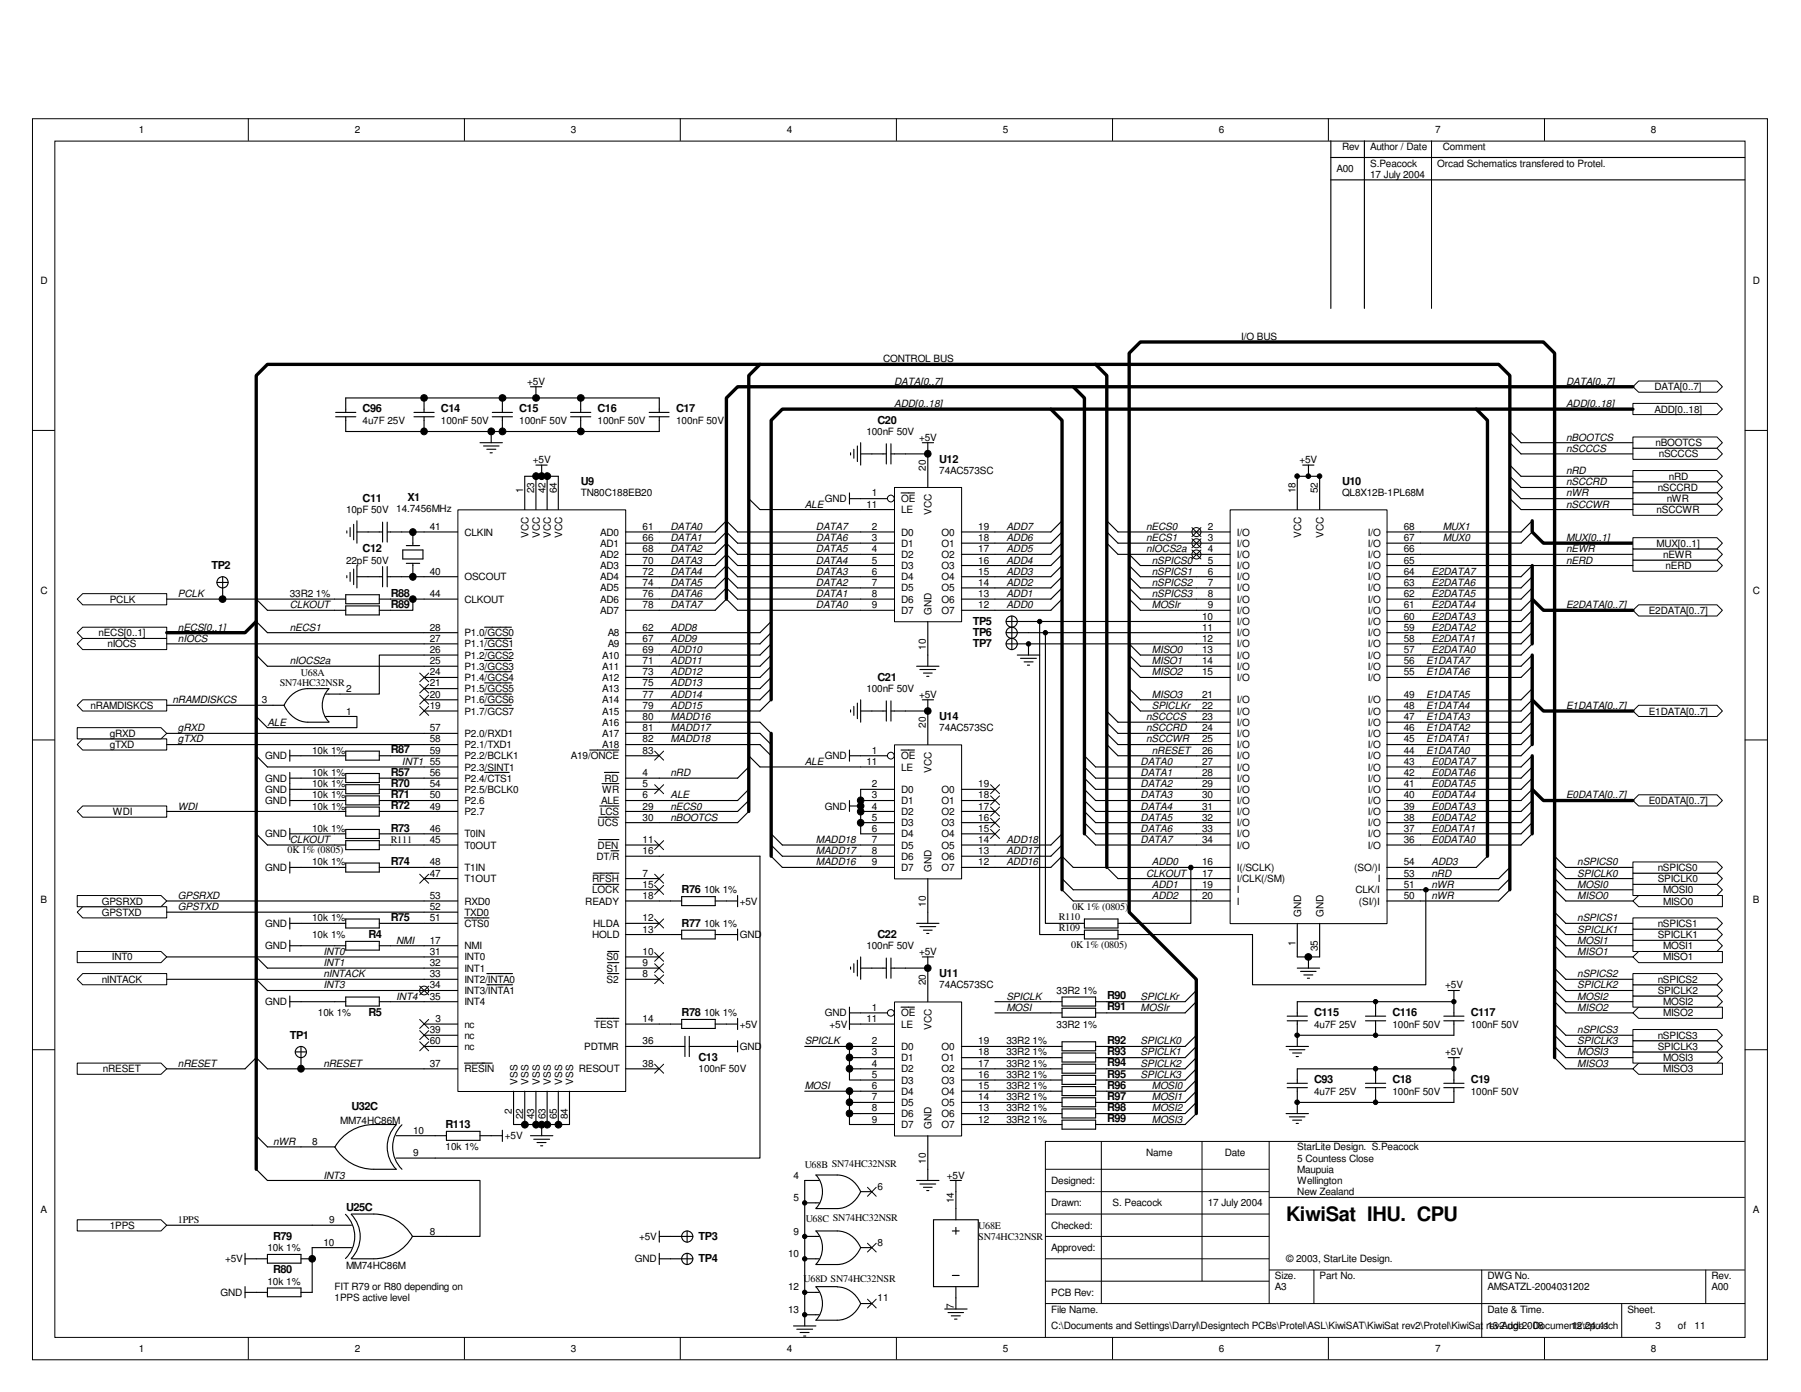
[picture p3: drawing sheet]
<svg xmlns="http://www.w3.org/2000/svg" width="279mm" height="216mm" viewBox="0 0 279 216" stroke-linecap="round" stroke-linejoin="round" font-family="sans-serif">
<defs><g id="words">
<text font-size="3.1" x="199.5" y="189.4">KiwiSat IHU. CPU</text>
<g font-size="1.7">
<text x="56.3" y="64">C96</text>
<text x="68.4" y="64">C14</text>
<text x="80.6" y="64">C15</text>
<text x="92.7" y="64">C16</text>
<text x="104.9" y="64">C17</text>
<text x="136.1" y="65.7">C20</text>
<text x="145.7" y="71.8">U12</text>
<text x="56.3" y="77.8">C11</text>
<text x="63.2" y="77.6">X1</text>
<text x="90.1" y="75.2">U9</text>
<text x="208.2" y="75.2">U10</text>
<text x="32.8" y="88.2">TP2</text>
<text x="56.3" y="85.6">C12</text>
<text x="60.6" y="92.6">R88</text>
<text x="60.6" y="94.3">R89</text>
<text x="150.9" y="96.9">TP5</text>
<text x="150.9" y="98.6">TP6</text>
<text x="150.9" y="100.4">TP7</text>
<text x="136.1" y="105.6">C21</text>
<text x="145.7" y="111.6">U14</text>
<text x="60.6" y="116.8">R87</text>
<text x="60.6" y="125.5">R72</text>
<text x="60.6" y="120.3">R57</text>
<text x="60.6" y="122">R70</text>
<text x="60.6" y="123.8">R71</text>
<text x="60.6" y="129">R73</text>
<text x="60.6" y="134.2">R74</text>
<text x="60.6" y="142.9">R75</text>
<text x="105.7" y="138.5">R76</text>
<text x="105.7" y="143.7">R77</text>
<text x="57.1" y="145.5">R4</text>
<text x="136.1" y="145.5">C22</text>
<text x="145.7" y="151.5">U11</text>
<text x="171.7" y="155">R90</text>
<text x="45" y="161.1">TP1</text>
<text x="57.1" y="157.6">R5</text>
<text x="105.7" y="157.6">R78</text>
<text x="171.7" y="161.9">R92</text>
<text x="171.7" y="156.7">R91</text>
<text x="203.9" y="157.6">C115</text>
<text x="216" y="157.6">C116</text>
<text x="228.2" y="157.6">C117</text>
<text x="108.4" y="164.5">C13</text>
<text x="171.7" y="163.7">R93</text>
<text x="171.7" y="165.4">R94</text>
<text x="171.7" y="167.1">R95</text>
<text x="54.5" y="172.2">U32C</text>
<text x="171.7" y="168.9">R96</text>
<text x="171.7" y="170.6">R97</text>
<text x="171.7" y="172.3">R98</text>
<text x="203.9" y="168">C93</text>
<text x="216" y="168">C18</text>
<text x="228.2" y="168">C19</text>
<text x="69.1" y="174.9">R113</text>
<text x="171.7" y="174.1">R99</text>
<text x="53.7" y="187.8">U25C</text>
<text x="42.4" y="192.3">R79</text>
<text x="42.4" y="197.5">R80</text>
<text x="108.4" y="195.7">TP4</text>
<text x="108.4" y="192.3">TP3</text>
</g>
<g font-size="1.6">
<text x="21.5" y="20.7">1</text>
<text x="55" y="20.7">2</text>
<text x="88.6" y="20.7">3</text>
<text x="122.1" y="20.7">4</text>
<text x="155.6" y="20.7">5</text>
<text x="189.1" y="20.7">6</text>
<text x="208.2" y="23.2">Rev</text>
<text x="212.6" y="23.2">Author / Date</text>
<text x="222.6" y="20.7">7</text>
<text x="223.8" y="23.2">Comment</text>
<text x="256.1" y="20.7">8</text>
<text x="207.3" y="26.7">A00</text>
<text x="212.6" y="25.9">S.Peacock</text>
<text x="212.6" y="27.6">17 July 2004</text>
<text x="223" y="25.9">Orcad Schematics transfered to Protel.</text>
<text x="6.3" y="44.1">D</text>
<text x="271.9" y="44.1">D</text>
<text x="192.6" y="52.7">I/O BUS</text>
<text x="81.8" y="59.6">+5V</text>
<text x="137" y="56.2">CONTROL BUS</text>
<text x="138.7" y="59.6">DATA[0..7]</text>
<text x="243" y="59.6">DATA[0..7]</text>
<text x="56.3" y="65.7">4u7F 25V</text>
<text x="68.4" y="65.7">100nF 50V</text>
<text x="80.6" y="65.7">100nF 50V</text>
<text x="92.7" y="65.7">100nF 50V</text>
<text x="104.9" y="65.7">100nF 50V</text>
<text x="138.7" y="63.1">ADD[0..18]</text>
<text x="243" y="63.1">ADD[0..18]</text>
<text x="256.7" y="60.5">DATA[0..7]</text>
<text x="256.7" y="64">ADD[0..18]</text>
<text x="82.7" y="71.8">+5V</text>
<text x="134.4" y="67.5">100nF 50V</text>
<text x="142.6" y="68.3">+5V</text>
<text x="201.6" y="71.8">+5V</text>
<text x="243" y="68.3">nBOOTCS</text>
<text x="243" y="70.1">nSCCCS</text>
<text x="256.8" y="69.2">nBOOTCS</text>
<text x="257.3" y="71">nSCCCS</text>
<text x="81.2" y="76.5" transform="rotate(-90 81.2 76.5)">1</text>
<text x="82.9" y="76.5" transform="rotate(-90 82.9 76.5)">23</text>
<text x="84.6" y="76.5" transform="rotate(-90 84.6 76.5)">42</text>
<text x="86.4" y="76.5" transform="rotate(-90 86.4 76.5)">64</text>
<text x="90.1" y="77">TN80C188EB20</text>
<text x="128" y="77.9">GND</text>
<text x="135.3" y="77">1</text>
<text x="139.8" y="77.9">OE</text>
<text x="143.6" y="73" transform="rotate(-90 143.6 73)">20</text>
<text x="145.7" y="73.5">74AC573SC</text>
<text x="201" y="76.5" transform="rotate(-90 201 76.5)">18</text>
<text x="204.4" y="76.5" transform="rotate(-90 204.4 76.5)">52</text>
<text x="208.2" y="77">QL8X12B-1PL68M</text>
<text x="243" y="73.5">nRD</text>
<text x="243" y="75.3">nSCCRD</text>
<text x="243" y="77">nWR</text>
<text x="257.2" y="76.2">nSCCRD</text>
<text x="258.6" y="77.9">nWR</text>
<text x="258.9" y="74.4">nRD</text>
<text x="53.7" y="79.6">10pF 50V</text>
<text x="61.5" y="79.4">14.7456MHz</text>
<text x="66.7" y="82.2">41</text>
<text x="72.1" y="83.1">CLKIN</text>
<text x="82" y="83.4" transform="rotate(-90 82 83.4)">VCC</text>
<text x="83.7" y="83.4" transform="rotate(-90 83.7 83.4)">VCC</text>
<text x="85.5" y="83.4" transform="rotate(-90 85.5 83.4)">VCC</text>
<text x="87.2" y="83.4" transform="rotate(-90 87.2 83.4)">VCC</text>
<text x="93.1" y="83.1">AD0</text>
<text x="99.7" y="82.2">61</text>
<text x="99.7" y="83.9">66</text>
<text x="104" y="82.2">DATA0</text>
<text x="104" y="83.9">DATA1</text>
<text x="124.8" y="78.7">ALE</text>
<text x="126.6" y="83.9">DATA6</text>
<text x="126.6" y="82.2">DATA7</text>
<text x="134.4" y="78.7">11</text>
<text x="135.3" y="82.2">2</text>
<text x="135.3" y="83.9">3</text>
<text x="139.8" y="79.6">LE</text>
<text x="139.8" y="83.1">D0</text>
<text x="144.5" y="79.9" transform="rotate(-90 144.5 79.9)">VCC</text>
<text x="146" y="83.1">O0</text>
<text x="151.8" y="82.2">19</text>
<text x="151.8" y="83.9">18</text>
<text x="156.1" y="83.9">ADD6</text>
<text x="156.1" y="82.2">ADD7</text>
<text x="177.8" y="82.2">nECS0</text>
<text x="177.8" y="83.9">nECS1</text>
<text x="187.4" y="82.2">2</text>
<text x="187.4" y="83.9">3</text>
<text x="191.9" y="83.1">I/O</text>
<text x="201.8" y="83.4" transform="rotate(-90 201.8 83.4)">VCC</text>
<text x="205.3" y="83.4" transform="rotate(-90 205.3 83.4)">VCC</text>
<text x="212.2" y="83.1">I/O</text>
<text x="217.8" y="83.9">67</text>
<text x="217.8" y="82.2">68</text>
<text x="223.8" y="83.9">MUX0</text>
<text x="223.8" y="82.2">MUX1</text>
<text x="243" y="83.9">MUX[0..1]</text>
<text x="243" y="78.7">nSCCWR</text>
<text x="257" y="79.6">nSCCWR</text>
<text x="53.7" y="87.4">22pF 50V</text>
<text x="66.7" y="89.2">40</text>
<text x="93.1" y="84.8">AD1</text>
<text x="93.1" y="86.5">AD2</text>
<text x="93.1" y="88.3">AD3</text>
<text x="99.7" y="85.7">68</text>
<text x="99.7" y="87.4">70</text>
<text x="99.7" y="89.2">72</text>
<text x="104" y="85.7">DATA2</text>
<text x="104" y="87.4">DATA3</text>
<text x="104" y="89.2">DATA4</text>
<text x="126.6" y="89.2">DATA3</text>
<text x="126.6" y="87.4">DATA4</text>
<text x="126.6" y="85.7">DATA5</text>
<text x="135.3" y="85.7">4</text>
<text x="135.3" y="87.4">5</text>
<text x="135.3" y="89.2">6</text>
<text x="139.8" y="84.8">D1</text>
<text x="139.8" y="86.5">D2</text>
<text x="139.8" y="88.3">D3</text>
<text x="146" y="84.8">O1</text>
<text x="146" y="86.5">O2</text>
<text x="146" y="88.3">O3</text>
<text x="151.8" y="85.7">17</text>
<text x="151.8" y="87.4">16</text>
<text x="151.8" y="89.2">15</text>
<text x="156.1" y="89.2">ADD3</text>
<text x="156.1" y="87.4">ADD4</text>
<text x="156.1" y="85.7">ADD5</text>
<text x="177.8" y="85.7">nIOCS2a</text>
<text x="178.7" y="87.4">nSPICS0</text>
<text x="178.7" y="89.2">nSPICS1</text>
<text x="187.4" y="87.4">5</text>
<text x="187.4" y="89.2">6</text>
<text x="187.4" y="85.7">4</text>
<text x="191.9" y="88.3">I/O</text>
<text x="191.9" y="84.8">I/O</text>
<text x="191.9" y="86.5">I/O</text>
<text x="212.2" y="88.3">I/O</text>
<text x="212.2" y="86.5">I/O</text>
<text x="212.2" y="84.8">I/O</text>
<text x="217.8" y="89.2">64</text>
<text x="217.8" y="87.4">65</text>
<text x="217.8" y="85.7">66</text>
<text x="222.1" y="89.2">E2DATA7</text>
<text x="243" y="87.4">nERD</text>
<text x="243" y="85.7">nEWR</text>
<text x="257" y="84.8">MUX[0..1]</text>
<text x="258" y="86.5">nEWR</text>
<text x="258.4" y="88.3">nERD</text>
<text x="6.3" y="92.1">C</text>
<text x="17" y="93.5">PCLK</text>
<text x="27.6" y="92.6">PCLK</text>
<text x="45" y="92.6">33R2 1%</text>
<text x="45" y="94.4">CLKOUT</text>
<text x="66.7" y="92.6">44</text>
<text x="72.1" y="90">OSCOUT</text>
<text x="72.1" y="93.5">CLKOUT</text>
<text x="93.1" y="90">AD4</text>
<text x="93.1" y="91.7">AD5</text>
<text x="93.1" y="93.5">AD6</text>
<text x="93.1" y="95.2">AD7</text>
<text x="99.7" y="90.9">74</text>
<text x="99.7" y="92.6">76</text>
<text x="99.7" y="94.4">78</text>
<text x="104" y="90.9">DATA5</text>
<text x="104" y="92.6">DATA6</text>
<text x="104" y="94.4">DATA7</text>
<text x="126.6" y="94.4">DATA0</text>
<text x="126.6" y="92.6">DATA1</text>
<text x="126.6" y="90.9">DATA2</text>
<text x="135.3" y="90.9">7</text>
<text x="135.3" y="92.6">8</text>
<text x="135.3" y="94.4">9</text>
<text x="139.8" y="90">D4</text>
<text x="139.8" y="91.7">D5</text>
<text x="139.8" y="93.5">D6</text>
<text x="139.8" y="95.2">D7</text>
<text x="144.5" y="95.4" transform="rotate(-90 144.5 95.4)">GND</text>
<text x="146" y="90">O4</text>
<text x="146" y="91.7">O5</text>
<text x="146" y="93.5">O6</text>
<text x="146" y="95.2">O7</text>
<text x="151.8" y="90.9">14</text>
<text x="151.8" y="92.6">13</text>
<text x="151.8" y="94.4">12</text>
<text x="156.1" y="94.4">ADD0</text>
<text x="156.1" y="92.6">ADD1</text>
<text x="156.1" y="90.9">ADD2</text>
<text x="178.7" y="90.9">nSPICS2</text>
<text x="178.7" y="92.6">nSPICS3</text>
<text x="178.7" y="94.4">MOSIr</text>
<text x="187.4" y="90.9">7</text>
<text x="187.4" y="92.6">8</text>
<text x="187.4" y="94.4">9</text>
<text x="191.9" y="90">I/O</text>
<text x="191.9" y="91.7">I/O</text>
<text x="191.9" y="93.5">I/O</text>
<text x="191.9" y="95.2">I/O</text>
<text x="212.2" y="95.2">I/O</text>
<text x="212.2" y="93.5">I/O</text>
<text x="212.2" y="91.7">I/O</text>
<text x="212.2" y="90">I/O</text>
<text x="217.8" y="94.4">61</text>
<text x="217.8" y="92.6">62</text>
<text x="217.8" y="90.9">63</text>
<text x="222.1" y="94.4">E2DATA4</text>
<text x="222.1" y="92.6">E2DATA5</text>
<text x="222.1" y="90.9">E2DATA6</text>
<text x="243" y="94.4">E2DATA[0..7]</text>
<text x="255.8" y="95.2">E2DATA[0..7]</text>
<text x="271.9" y="92.1">C</text>
<text x="15.3" y="98.7">nECS[0..1]</text>
<text x="16.7" y="100.4">nIOCS</text>
<text x="27.6" y="97.8">nECS[0..1]</text>
<text x="27.6" y="99.6">nIOCS</text>
<text x="45" y="97.8">nECS1</text>
<text x="66.7" y="97.8">28</text>
<text x="66.7" y="99.6">27</text>
<text x="66.7" y="101.3">26</text>
<text x="72.1" y="98.7">P1.0/GCS0</text>
<text x="72.1" y="100.4">P1.1/GCS1</text>
<text x="94.3" y="98.7">A8</text>
<text x="94.3" y="100.4">A9</text>
<text x="99.7" y="97.8">62</text>
<text x="99.7" y="99.6">67</text>
<text x="99.7" y="101.3">69</text>
<text x="104" y="97.8">ADD8</text>
<text x="104" y="99.6">ADD9</text>
<text x="104" y="101.3">ADD10</text>
<text x="143.6" y="100.8" transform="rotate(-90 143.6 100.8)">10</text>
<text x="178.7" y="101.3">MISO0</text>
<text x="186.5" y="96.1">10</text>
<text x="186.5" y="97.8">11</text>
<text x="186.5" y="99.6">12</text>
<text x="186.5" y="101.3">13</text>
<text x="191.9" y="96.9">I/O</text>
<text x="191.9" y="98.7">I/O</text>
<text x="191.9" y="100.4">I/O</text>
<text x="212.2" y="100.4">I/O</text>
<text x="212.2" y="98.7">I/O</text>
<text x="212.2" y="96.9">I/O</text>
<text x="217.8" y="101.3">57</text>
<text x="217.8" y="99.6">58</text>
<text x="217.8" y="97.8">59</text>
<text x="217.8" y="96.1">60</text>
<text x="222.1" y="101.3">E2DATA0</text>
<text x="222.1" y="99.6">E2DATA1</text>
<text x="222.1" y="97.8">E2DATA2</text>
<text x="222.1" y="96.1">E2DATA3</text>
<text x="43.4" y="106.4">SN74HC32NSR</text>
<text x="45" y="103">nIOCS2a</text>
<text x="46.7" y="104.9">U68A</text>
<text x="53.7" y="107.4">2</text>
<text x="66.7" y="103">25</text>
<text x="66.7" y="104.7">24</text>
<text x="66.7" y="106.5">21</text>
<text x="72.1" y="102.2">P1.2/GCS2</text>
<text x="72.1" y="103.9">P1.3/GCS3</text>
<text x="72.1" y="105.6">P1.4/GCS4</text>
<text x="72.1" y="107.4">P1.5/GCS5</text>
<text x="93.4" y="102.2">A10</text>
<text x="93.4" y="103.9">A11</text>
<text x="93.4" y="105.6">A12</text>
<text x="93.4" y="107.4">A13</text>
<text x="99.7" y="103">71</text>
<text x="99.7" y="104.7">73</text>
<text x="99.7" y="106.5">75</text>
<text x="104" y="103">ADD11</text>
<text x="104" y="104.7">ADD12</text>
<text x="104" y="106.5">ADD13</text>
<text x="134.4" y="107.4">100nF 50V</text>
<text x="178.7" y="103">MISO1</text>
<text x="178.7" y="104.7">MISO2</text>
<text x="186.5" y="103">14</text>
<text x="186.5" y="104.7">15</text>
<text x="191.9" y="103.9">I/O</text>
<text x="191.9" y="105.6">I/O</text>
<text x="191.9" y="102.2">I/O</text>
<text x="212.2" y="105.6">I/O</text>
<text x="212.2" y="103.9">I/O</text>
<text x="212.2" y="102.2">I/O</text>
<text x="217.8" y="104.7">55</text>
<text x="217.8" y="103">56</text>
<text x="221.2" y="104.7">E1DATA6</text>
<text x="221.2" y="103">E1DATA7</text>
<text x="14.1" y="109.9">nRAMDISKCS</text>
<text x="26.8" y="109.1">nRAMDISKCS</text>
<text x="27.6" y="113.4">gRXD</text>
<text x="40.6" y="109.1">3</text>
<text x="41.5" y="112.6">ALE</text>
<text x="53.7" y="110.8">1</text>
<text x="66.7" y="108.2">20</text>
<text x="66.7" y="109.9">19</text>
<text x="66.7" y="113.4">57</text>
<text x="72.1" y="109.1">P1.6/GCS6</text>
<text x="72.1" y="110.8">P1.7/GCS7</text>
<text x="93.4" y="109.1">A14</text>
<text x="93.4" y="110.8">A15</text>
<text x="93.4" y="112.6">A16</text>
<text x="99.7" y="108.2">77</text>
<text x="99.7" y="109.9">79</text>
<text x="99.7" y="111.7">80</text>
<text x="99.7" y="113.4">81</text>
<text x="104" y="108.2">ADD14</text>
<text x="104" y="109.9">ADD15</text>
<text x="104" y="111.7">MADD16</text>
<text x="104" y="113.4">MADD17</text>
<text x="142.6" y="108.2">+5V</text>
<text x="143.6" y="112.9" transform="rotate(-90 143.6 112.9)">20</text>
<text x="145.7" y="113.4">74AC573SC</text>
<text x="177.8" y="111.7">nSCCCS</text>
<text x="177.8" y="113.4">nSCCRD</text>
<text x="178.7" y="108.2">MISO3</text>
<text x="178.7" y="109.9">SPICLKr</text>
<text x="186.5" y="108.2">21</text>
<text x="186.5" y="109.9">22</text>
<text x="186.5" y="111.7">23</text>
<text x="186.5" y="113.4">24</text>
<text x="191.9" y="109.1">I/O</text>
<text x="191.9" y="110.8">I/O</text>
<text x="191.9" y="112.6">I/O</text>
<text x="212.2" y="112.6">I/O</text>
<text x="212.2" y="110.8">I/O</text>
<text x="212.2" y="109.1">I/O</text>
<text x="217.8" y="113.4">46</text>
<text x="217.8" y="111.7">47</text>
<text x="217.8" y="109.9">48</text>
<text x="217.8" y="108.2">49</text>
<text x="221.2" y="113.4">E1DATA2</text>
<text x="221.2" y="111.7">E1DATA3</text>
<text x="221.2" y="109.9">E1DATA4</text>
<text x="221.2" y="108.2">E1DATA5</text>
<text x="243" y="109.9">E1DATA[0..7]</text>
<text x="255.8" y="110.8">E1DATA[0..7]</text>
<text x="17" y="116">gTXD</text>
<text x="17" y="114.3">gRXD</text>
<text x="27.6" y="115.1">gTXD</text>
<text x="41.1" y="117.8">GND</text>
<text x="48.4" y="116.9">10k 1%</text>
<text x="62.4" y="118.6">INT1</text>
<text x="66.7" y="115.1">58</text>
<text x="66.7" y="116.9">59</text>
<text x="66.7" y="118.6">55</text>
<text x="72.1" y="114.3">P2.0/RXD1</text>
<text x="72.1" y="116">P2.1/TXD1</text>
<text x="72.1" y="117.8">P2.2/BCLK1</text>
<text x="72.1" y="119.5">P2.3/SINT1</text>
<text x="88.6" y="117.8">A19/ONCE</text>
<text x="93.4" y="114.3">A17</text>
<text x="93.4" y="116">A18</text>
<text x="99.7" y="115.1">82</text>
<text x="99.7" y="116.9">83</text>
<text x="104" y="115.1">MADD18</text>
<text x="124.8" y="118.6">ALE</text>
<text x="128" y="117.8">GND</text>
<text x="134.4" y="118.6">11</text>
<text x="135.3" y="116.9">1</text>
<text x="139.8" y="117.8">OE</text>
<text x="139.8" y="119.5">LE</text>
<text x="144.5" y="119.8" transform="rotate(-90 144.5 119.8)">VCC</text>
<text x="177" y="118.6">DATA0</text>
<text x="177.8" y="115.1">nSCCWR</text>
<text x="178.7" y="116.9">nRESET</text>
<text x="186.5" y="115.1">25</text>
<text x="186.5" y="116.9">26</text>
<text x="186.5" y="118.6">27</text>
<text x="191.9" y="114.3">I/O</text>
<text x="191.9" y="116">I/O</text>
<text x="191.9" y="117.8">I/O</text>
<text x="191.9" y="119.5">I/O</text>
<text x="212.2" y="119.5">I/O</text>
<text x="212.2" y="117.8">I/O</text>
<text x="212.2" y="116">I/O</text>
<text x="212.2" y="114.3">I/O</text>
<text x="217.8" y="118.6">43</text>
<text x="217.8" y="116.9">44</text>
<text x="217.8" y="115.1">45</text>
<text x="221.2" y="116.9">E1DATA0</text>
<text x="221.2" y="115.1">E1DATA1</text>
<text x="222.1" y="118.6">E0DATA7</text>
<text x="27.6" y="125.6">WDI</text>
<text x="41.1" y="121.2">GND</text>
<text x="41.1" y="123">GND</text>
<text x="41.1" y="124.7">GND</text>
<text x="48.4" y="125.6">10k 1%</text>
<text x="48.4" y="120.4">10k 1%</text>
<text x="48.4" y="122.1">10k 1%</text>
<text x="48.4" y="123.8">10k 1%</text>
<text x="66.7" y="122.1">54</text>
<text x="66.7" y="120.4">56</text>
<text x="66.7" y="123.8">50</text>
<text x="66.7" y="125.6">49</text>
<text x="72.1" y="123">P2.5/BCLK0</text>
<text x="72.1" y="121.2">P2.4/CTS1</text>
<text x="72.1" y="124.7">P2.6</text>
<text x="93.3" y="124.7">ALE</text>
<text x="93.4" y="123">WR</text>
<text x="93.8" y="121.2">RD</text>
<text x="99.7" y="123.8">6</text>
<text x="99.7" y="125.6">29</text>
<text x="99.7" y="120.4">4</text>
<text x="99.7" y="122.1">5</text>
<text x="104" y="120.4">nRD</text>
<text x="104" y="123.8">ALE</text>
<text x="104" y="125.6">nECS0</text>
<text x="128" y="125.6">GND</text>
<text x="135.3" y="122.1">2</text>
<text x="135.3" y="123.8">3</text>
<text x="135.3" y="125.6">4</text>
<text x="139.8" y="123">D0</text>
<text x="139.8" y="124.7">D1</text>
<text x="146" y="123">O0</text>
<text x="146" y="124.7">O1</text>
<text x="151.8" y="122.1">19</text>
<text x="151.8" y="123.8">18</text>
<text x="151.8" y="125.6">17</text>
<text x="177" y="120.4">DATA1</text>
<text x="177" y="122.1">DATA2</text>
<text x="177" y="123.8">DATA3</text>
<text x="177" y="125.6">DATA4</text>
<text x="186.5" y="122.1">29</text>
<text x="186.5" y="123.8">30</text>
<text x="186.5" y="125.6">31</text>
<text x="186.5" y="120.4">28</text>
<text x="191.9" y="123">I/O</text>
<text x="191.9" y="124.7">I/O</text>
<text x="191.9" y="121.2">I/O</text>
<text x="212.2" y="124.7">I/O</text>
<text x="212.2" y="123">I/O</text>
<text x="212.2" y="121.2">I/O</text>
<text x="217.8" y="125.6">39</text>
<text x="217.8" y="123.8">40</text>
<text x="217.8" y="122.1">41</text>
<text x="217.8" y="120.4">42</text>
<text x="222.1" y="125.6">E0DATA3</text>
<text x="222.1" y="123.8">E0DATA4</text>
<text x="222.1" y="122.1">E0DATA5</text>
<text x="222.1" y="120.4">E0DATA6</text>
<text x="243" y="123.8">E0DATA[0..7]</text>
<text x="255.8" y="124.7">E0DATA[0..7]</text>
<text x="17.5" y="126.4">WDI</text>
<text x="41.1" y="129.9">GND</text>
<text x="45" y="130.8">CLKOUT</text>
<text x="48.4" y="129">10k 1%</text>
<text x="60.6" y="130.7">R111</text>
<text x="66.7" y="130.8">45</text>
<text x="66.7" y="129">46</text>
<text x="72.1" y="131.6">T0OUT</text>
<text x="72.1" y="129.9">T0IN</text>
<text x="72.1" y="126.4">P2.7</text>
<text x="92.7" y="131.6">DEN</text>
<text x="92.7" y="128.1">UCS</text>
<text x="93.1" y="126.4">LCS</text>
<text x="99.7" y="130.8">11</text>
<text x="99.7" y="127.3">30</text>
<text x="104" y="127.3">nBOOTCS</text>
<text x="126.6" y="130.8">MADD18</text>
<text x="135.3" y="127.3">5</text>
<text x="135.3" y="129">6</text>
<text x="135.3" y="130.8">7</text>
<text x="139.8" y="126.4">D2</text>
<text x="139.8" y="128.1">D3</text>
<text x="139.8" y="129.9">D4</text>
<text x="139.8" y="131.6">D5</text>
<text x="146" y="126.4">O2</text>
<text x="146" y="128.1">O3</text>
<text x="146" y="129.9">O4</text>
<text x="146" y="131.6">O5</text>
<text x="151.8" y="127.3">16</text>
<text x="151.8" y="129">15</text>
<text x="151.8" y="130.8">14</text>
<text x="156.1" y="130.8">ADD18</text>
<text x="177" y="127.3">DATA5</text>
<text x="177" y="129">DATA6</text>
<text x="177" y="130.8">DATA7</text>
<text x="186.5" y="127.3">32</text>
<text x="186.5" y="129">33</text>
<text x="186.5" y="130.8">34</text>
<text x="191.9" y="126.4">I/O</text>
<text x="191.9" y="128.1">I/O</text>
<text x="191.9" y="129.9">I/O</text>
<text x="191.9" y="131.6">I/O</text>
<text x="212.2" y="131.6">I/O</text>
<text x="212.2" y="129.9">I/O</text>
<text x="212.2" y="128.1">I/O</text>
<text x="212.2" y="126.4">I/O</text>
<text x="217.8" y="130.8">36</text>
<text x="217.8" y="129">37</text>
<text x="217.8" y="127.3">38</text>
<text x="222.1" y="130.8">E0DATA0</text>
<text x="222.1" y="129">E0DATA1</text>
<text x="222.1" y="127.3">E0DATA2</text>
<text x="41.1" y="135.1">GND</text>
<text x="44.6" y="132.3">0K 1% (0805)</text>
<text x="48.4" y="134.2">10k 1%</text>
<text x="66.7" y="136">47</text>
<text x="66.7" y="134.2">48</text>
<text x="72.1" y="136.8">T1OUT</text>
<text x="72.1" y="135.1">T1IN</text>
<text x="91.9" y="136.8">RFSH</text>
<text x="92.5" y="133.3">DT/R</text>
<text x="99.7" y="136">7</text>
<text x="99.7" y="137.7">15</text>
<text x="99.7" y="132.5">16</text>
<text x="126.6" y="134.2">MADD16</text>
<text x="126.6" y="132.5">MADD17</text>
<text x="135.3" y="132.5">8</text>
<text x="135.3" y="134.2">9</text>
<text x="139.8" y="133.3">D6</text>
<text x="139.8" y="135.1">D7</text>
<text x="144.5" y="135.3" transform="rotate(-90 144.5 135.3)">GND</text>
<text x="146" y="133.3">O6</text>
<text x="146" y="135.1">O7</text>
<text x="151.8" y="132.5">13</text>
<text x="151.8" y="134.2">12</text>
<text x="156.1" y="134.2">ADD16</text>
<text x="156.1" y="132.5">ADD17</text>
<text x="177.8" y="136">CLKOUT</text>
<text x="178.7" y="134.2">ADD0</text>
<text x="178.7" y="137.7">ADD1</text>
<text x="186.5" y="134.2">16</text>
<text x="186.5" y="136">17</text>
<text x="186.5" y="137.7">19</text>
<text x="191.9" y="135.1">I(/SCLK)</text>
<text x="191.9" y="136.8">I/CLK(/SM)</text>
<text x="210.1" y="135.1">(SO/)I</text>
<text x="213.7" y="136.8">I</text>
<text x="217.8" y="137.7">51</text>
<text x="217.8" y="136">53</text>
<text x="217.8" y="134.2">54</text>
<text x="222.1" y="136">nRD</text>
<text x="222.1" y="134.2">ADD3</text>
<text x="222.1" y="137.7">nWR</text>
<text x="244.7" y="134.2">nSPICS0</text>
<text x="244.7" y="136">SPICLK0</text>
<text x="244.7" y="137.7">MOSI0</text>
<text x="257.2" y="136.8">SPICLK0</text>
<text x="257.2" y="135.1">nSPICS0</text>
<text x="6.3" y="140.1">B</text>
<text x="15.8" y="142">GPSTXD</text>
<text x="15.8" y="140.3">GPSRXD</text>
<text x="27.6" y="139.4">GPSRXD</text>
<text x="27.6" y="141.2">GPSTXD</text>
<text x="41.1" y="143.8">GND</text>
<text x="48.4" y="142.9">10k 1%</text>
<text x="66.7" y="139.4">53</text>
<text x="66.7" y="141.2">52</text>
<text x="66.7" y="142.9">51</text>
<text x="72.1" y="140.3">RXD0</text>
<text x="72.1" y="142">TXD0</text>
<text x="72.1" y="143.8">CTS0</text>
<text x="90.8" y="140.3">READY</text>
<text x="91.9" y="138.6">LOCK</text>
<text x="92" y="143.8">HLDA</text>
<text x="99.7" y="142.9">12</text>
<text x="99.7" y="139.4">18</text>
<text x="109.2" y="138.6">10k 1%</text>
<text x="109.2" y="143.8">10k 1%</text>
<text x="114.8" y="140.3">+5V</text>
<text x="143.6" y="140.6" transform="rotate(-90 143.6 140.6)">10</text>
<text x="164.3" y="142.7">R110</text>
<text x="166.4" y="141.1">0K 1% (0805)</text>
<text x="178.7" y="139.4">ADD2</text>
<text x="186.5" y="139.4">20</text>
<text x="191.9" y="138.6">I</text>
<text x="191.9" y="140.3">I</text>
<text x="201.8" y="142.2" transform="rotate(-90 201.8 142.2)">GND</text>
<text x="205.3" y="142.2" transform="rotate(-90 205.3 142.2)">GND</text>
<text x="210.3" y="138.6">CLK/I</text>
<text x="210.8" y="140.3">(SI/)I</text>
<text x="217.8" y="139.4">50</text>
<text x="222.1" y="139.4">nWR</text>
<text x="244.7" y="142.9">nSPICS1</text>
<text x="244.7" y="139.4">MISO0</text>
<text x="257.2" y="143.8">nSPICS1</text>
<text x="258" y="140.3">MISO0</text>
<text x="258" y="138.6">MOSI0</text>
<text x="271.9" y="140.1">B</text>
<text x="17.4" y="149">INT0</text>
<text x="41.1" y="147.2">GND</text>
<text x="48.4" y="145.5">10k 1%</text>
<text x="50.2" y="148.1">INT0</text>
<text x="50.2" y="149.9">INT1</text>
<text x="61.5" y="146.4">NMI</text>
<text x="66.7" y="146.4">17</text>
<text x="66.7" y="148.1">31</text>
<text x="66.7" y="149.9">32</text>
<text x="72.1" y="147.2">NMI</text>
<text x="72.1" y="149">INT0</text>
<text x="91.9" y="145.5">HOLD</text>
<text x="94.1" y="149">S0</text>
<text x="99.7" y="148.1">10</text>
<text x="99.7" y="149.9">9</text>
<text x="99.7" y="144.7">13</text>
<text x="114.8" y="145.5">GND</text>
<text x="134.4" y="147.2">100nF 50V</text>
<text x="142.6" y="148.1">+5V</text>
<text x="164.3" y="144.4">R109</text>
<text x="166.2" y="147">0K 1% (0805)</text>
<text x="201" y="146.7" transform="rotate(-90 201 146.7)">1</text>
<text x="204.4" y="147.6" transform="rotate(-90 204.4 147.6)">35</text>
<text x="244.7" y="144.7">SPICLK1</text>
<text x="244.7" y="146.4">MOSI1</text>
<text x="244.7" y="148.1">MISO1</text>
<text x="257.2" y="145.5">SPICLK1</text>
<text x="258" y="149">MISO1</text>
<text x="258" y="147.2">MOSI1</text>
<text x="15.8" y="152.4">nINTACK</text>
<text x="41.1" y="155.9">GND</text>
<text x="50.2" y="153.3">INT3</text>
<text x="50.2" y="151.6">nINTACK</text>
<text x="61.5" y="155">INT4</text>
<text x="66.7" y="151.6">33</text>
<text x="66.7" y="153.3">34</text>
<text x="66.7" y="155">35</text>
<text x="72.1" y="150.7">INT1</text>
<text x="72.1" y="152.4">INT2/INTA0</text>
<text x="72.1" y="154.2">INT3/INTA1</text>
<text x="72.1" y="155.9">INT4</text>
<text x="94.1" y="150.7">S1</text>
<text x="94.1" y="152.4">S2</text>
<text x="99.7" y="151.6">8</text>
<text x="143.6" y="152.8" transform="rotate(-90 143.6 152.8)">20</text>
<text x="145.7" y="153.3">74AC573SC</text>
<text x="156.1" y="155">SPICLK</text>
<text x="163.9" y="154.2">33R2 1%</text>
<text x="177" y="155">SPICLKr</text>
<text x="224.2" y="153.3">+5V</text>
<text x="244.7" y="151.6">nSPICS2</text>
<text x="244.7" y="153.3">SPICLK2</text>
<text x="244.7" y="155">MOSI2</text>
<text x="257.2" y="154.2">SPICLK2</text>
<text x="257.2" y="152.4">nSPICS2</text>
<text x="258" y="155.9">MOSI2</text>
<text x="49.3" y="157.6">10k 1%</text>
<text x="66.7" y="162">60</text>
<text x="66.7" y="160.2">39</text>
<text x="67.6" y="158.5">3</text>
<text x="72.1" y="161.1">nc</text>
<text x="72.1" y="159.4">nc</text>
<text x="92.2" y="159.4">TEST</text>
<text x="99.7" y="158.5">14</text>
<text x="99.7" y="162">36</text>
<text x="109.2" y="157.6">10k 1%</text>
<text x="114.8" y="159.4">+5V</text>
<text x="124.8" y="162">SPICLK</text>
<text x="128" y="157.6">GND</text>
<text x="128.7" y="159.4">+5V</text>
<text x="134.4" y="158.5">11</text>
<text x="135.3" y="156.8">1</text>
<text x="135.3" y="162">2</text>
<text x="139.8" y="157.6">OE</text>
<text x="139.8" y="159.4">LE</text>
<text x="144.5" y="159.7" transform="rotate(-90 144.5 159.7)">VCC</text>
<text x="151.8" y="162">19</text>
<text x="156.1" y="162">33R2 1%</text>
<text x="156.1" y="156.8">MOSI</text>
<text x="163.9" y="159.4">33R2 1%</text>
<text x="177" y="162">SPICLK0</text>
<text x="177" y="156.8">MOSIr</text>
<text x="203.9" y="159.4">4u7F 25V</text>
<text x="216" y="159.4">100nF 50V</text>
<text x="228.2" y="159.4">100nF 50V</text>
<text x="244.7" y="160.2">nSPICS3</text>
<text x="244.7" y="162">SPICLK3</text>
<text x="244.7" y="156.8">MISO2</text>
<text x="257.2" y="161.1">nSPICS3</text>
<text x="258" y="157.6">MISO2</text>
<text x="16" y="166.3">nRESET</text>
<text x="27.6" y="165.4">nRESET</text>
<text x="50.2" y="165.4">nRESET</text>
<text x="66.7" y="165.4">37</text>
<text x="72.1" y="166.3">RESIN</text>
<text x="72.1" y="162.9">nc</text>
<text x="89.8" y="166.3">RESOUT</text>
<text x="90.6" y="162.9">PDTMR</text>
<text x="99.7" y="165.4">38</text>
<text x="108.4" y="166.3">100nF 50V</text>
<text x="114.8" y="162.9">GND</text>
<text x="135.3" y="163.7">3</text>
<text x="135.3" y="165.4">4</text>
<text x="135.3" y="167.2">5</text>
<text x="139.8" y="162.9">D0</text>
<text x="139.8" y="164.6">D1</text>
<text x="139.8" y="166.3">D2</text>
<text x="146" y="162.9">O0</text>
<text x="146" y="164.6">O1</text>
<text x="146" y="166.3">O2</text>
<text x="151.8" y="163.7">18</text>
<text x="151.8" y="165.4">17</text>
<text x="151.8" y="167.2">16</text>
<text x="156.1" y="163.7">33R2 1%</text>
<text x="156.1" y="165.4">33R2 1%</text>
<text x="156.1" y="167.2">33R2 1%</text>
<text x="177" y="163.7">SPICLK1</text>
<text x="177" y="165.4">SPICLK2</text>
<text x="177" y="167.2">SPICLK3</text>
<text x="224.2" y="163.7">+5V</text>
<text x="244.7" y="163.7">MOSI3</text>
<text x="244.7" y="165.4">MISO3</text>
<text x="257.2" y="162.9">SPICLK3</text>
<text x="258" y="166.3">MISO3</text>
<text x="258" y="164.6">MOSI3</text>
<text x="79.4" y="172.7" transform="rotate(-90 79.4 172.7)">2</text>
<text x="80.3" y="168.2" transform="rotate(-90 80.3 168.2)">VSS</text>
<text x="81.2" y="173.6" transform="rotate(-90 81.2 173.6)">22</text>
<text x="82" y="168.2" transform="rotate(-90 82 168.2)">VSS</text>
<text x="82.9" y="173.6" transform="rotate(-90 82.9 173.6)">43</text>
<text x="83.7" y="168.2" transform="rotate(-90 83.7 168.2)">VSS</text>
<text x="84.6" y="173.6" transform="rotate(-90 84.6 173.6)">63</text>
<text x="85.5" y="168.2" transform="rotate(-90 85.5 168.2)">VSS</text>
<text x="86.4" y="173.6" transform="rotate(-90 86.4 173.6)">65</text>
<text x="87.2" y="168.2" transform="rotate(-90 87.2 168.2)">VSS</text>
<text x="88.1" y="173.6" transform="rotate(-90 88.1 173.6)">84</text>
<text x="88.9" y="168.2" transform="rotate(-90 88.9 168.2)">VSS</text>
<text x="124.8" y="168.9">MOSI</text>
<text x="135.3" y="168.9">6</text>
<text x="135.3" y="170.6">7</text>
<text x="135.3" y="172.4">8</text>
<text x="139.8" y="168.1">D3</text>
<text x="139.8" y="169.8">D4</text>
<text x="139.8" y="171.5">D5</text>
<text x="139.8" y="173.3">D6</text>
<text x="146" y="168.1">O3</text>
<text x="146" y="169.8">O4</text>
<text x="146" y="171.5">O5</text>
<text x="146" y="173.3">O6</text>
<text x="151.8" y="168.9">15</text>
<text x="151.8" y="170.6">14</text>
<text x="151.8" y="172.4">13</text>
<text x="156.1" y="168.9">33R2 1%</text>
<text x="156.1" y="170.6">33R2 1%</text>
<text x="156.1" y="172.4">33R2 1%</text>
<text x="178.7" y="168.9">MOSI0</text>
<text x="178.7" y="170.6">MOSI1</text>
<text x="178.7" y="172.4">MOSI2</text>
<text x="203.9" y="169.8">4u7F 25V</text>
<text x="216" y="169.8">100nF 50V</text>
<text x="228.2" y="169.8">100nF 50V</text>
<text x="42.4" y="177.6">nWR</text>
<text x="48.4" y="177.6">8</text>
<text x="52.8" y="174.3">MM74HC86M</text>
<text x="64.1" y="179.3">9</text>
<text x="64.1" y="175.9">10</text>
<text x="69.1" y="178.4">10k 1%</text>
<text x="78.3" y="176.7">+5V</text>
<text x="135.3" y="174.1">9</text>
<text x="139.8" y="175">D7</text>
<text x="144.5" y="175.1" transform="rotate(-90 144.5 175.1)">GND</text>
<text x="146" y="175">O7</text>
<text x="151.8" y="174.1">12</text>
<text x="156.1" y="174.1">33R2 1%</text>
<text x="177.8" y="179.3">Name</text>
<text x="178.7" y="174.1">MOSI3</text>
<text x="190" y="179.3">Date</text>
<text x="201.3" y="178.4">StarLite Design. S.Peacock</text>
<text x="50.2" y="182.8">INT3</text>
<text x="123.1" y="182.8">4</text>
<text x="124.8" y="181.2">U68B SN74HC32NSR</text>
<text x="136.1" y="184.5">6</text>
<text x="143.6" y="180.5" transform="rotate(-90 143.6 180.5)">10</text>
<text x="146.9" y="182.8">+5V</text>
<text x="163.1" y="183.6">Designed:</text>
<text x="201.3" y="180.2">5 Countess Close</text>
<text x="201.3" y="181.9">Maupuia</text>
<text x="201.3" y="183.6">Wellington</text>
<text x="201.3" y="185.4">New Zealand</text>
<text x="6.3" y="188.2">A</text>
<text x="17" y="190.6">1PPS</text>
<text x="27.6" y="189.7">1PPS</text>
<text x="51.1" y="189.7">9</text>
<text x="66.7" y="191.5">8</text>
<text x="123.1" y="186.3">5</text>
<text x="123.1" y="191.5">9</text>
<text x="125" y="189.5">U68C SN74HC32NSR</text>
<text x="148" y="186.6" transform="rotate(-90 148 186.6)">14</text>
<text x="151.8" y="190.5">U68E</text>
<text x="163.1" y="190.6">Checked:</text>
<text x="163.1" y="187.1">Drawn:</text>
<text x="172.6" y="187.1">S. Peacock</text>
<text x="187.4" y="187.1">17 July 2004</text>
<text x="271.9" y="188.2">A</text>
<text x="34.9" y="195.8">+5V</text>
<text x="41.5" y="194.1">10k 1%</text>
<text x="50.2" y="193.2">10</text>
<text x="53.7" y="196.8">MM74HC86M</text>
<text x="98.5" y="195.8">GND</text>
<text x="99.1" y="192.3">+5V</text>
<text x="122.3" y="194.9">10</text>
<text x="136.1" y="193.2">8</text>
<text x="151.8" y="192.3">SN74HC32NSR</text>
<text x="163.1" y="194.1">Approved:</text>
<text x="199.5" y="195.8">© 2003, StarLite Design.</text>
<text x="34.2" y="201">GND</text>
<text x="41.5" y="199.3">10k 1%</text>
<text x="51.9" y="200.1">FIT R79 or R80 depending on</text>
<text x="51.9" y="201.8">1PPS active level</text>
<text x="122.3" y="200.1">12</text>
<text x="122.3" y="203.6">13</text>
<text x="124.7" y="198.9">U68D SN74HC32NSR</text>
<text x="136.1" y="201.8">11</text>
<text x="148" y="203.1" transform="rotate(-90 148 203.1)">7</text>
<text x="163.1" y="201">PCB Rev:</text>
<text x="163.1" y="203.6">File Name.</text>
<text x="197.8" y="198.4">Size.</text>
<text x="197.8" y="200.1">A3</text>
<text x="204.7" y="198.4">Part No.</text>
<text x="230.8" y="198.4">DWG No.</text>
<text x="230.8" y="200.1">AMSATZL-2004031202</text>
<text x="230.8" y="203.6">Date &amp; Time.</text>
<text x="252.5" y="203.6">Sheet.</text>
<text x="265.5" y="198.4">Rev.</text>
<text x="265.5" y="200.1">A00</text>
<text x="21.5" y="209.7">1</text>
<text x="55" y="209.7">2</text>
<text x="88.6" y="209.7">3</text>
<text x="122.1" y="209.7">4</text>
<text x="155.6" y="209.7">5</text>
<text x="163.1" y="206.2">C:\Documents and Settings\Darryl\Designtech PCBs\Protel\ASL\KiwiSAT\KiwiSat rev2\Protel\KiwiSat rev2.ddb - Documents\cpu.sch</text>
<text x="189.1" y="209.7">6</text>
<text x="222.6" y="209.7">7</text>
<text x="230.8" y="206.2">13-Aug-2008</text>
<text x="243.8" y="206.2">12:24:41</text>
<text x="256.1" y="209.7">8</text>
<text x="256.8" y="206.2">3</text>
<text x="260.3" y="206.2">of</text>
<text x="262.9" y="206.2">11</text>
</g>
</g></defs>
<g fill="none" stroke="#000" stroke-width=".16">
<path d="M5 18.4h269.2v192.5h-269.2zM38.5 18.4v3.4M72.1 18.4v3.4M105.5 18.4v3.4M139.1 18.4v3.4M172.6 18.4v3.4M206.1 18.4v3.4M239.6 18.4v3.4M8.5 21.9h262.2v185.5h-262.2zM222.1 21.8v26M5 66.8h3.5M270.7 66.8h3.5"/>
<path d="M5 114.8h3.5M270.7 114.8h3.5M5 162.8h3.5M170.9 177v25.2M186.5 177v21.7M196.9 177v25.2M270.7 177h-108.5v30.4M270.7 162.8h3.5M162.2 181.4h34.7M162.2 191.8h34.7M162.2 184.8h34.7M162.2 188.3h34.7"/>
<path d="M162.2 195.2h34.7M162.2 198.7h34.7M196.9 185.7h73.8M196.9 197h73.8M203.8 197v5.2M229.9 197v10.4M264.6 197v5.2M38.5 207.4v3.5M72.1 207.4v3.5M105.5 207.4v3.5M139.1 207.4v3.5M162.2 202.2h108.5"/>
<path d="M172.6 207.4v3.5M206.1 207.4v3.5M239.6 207.4v3.5M251.6 202.2v5.2"/>
</g>
<path d="M206.5 21.8v26M206.5 24.4h64.2M211.7 21.8v26" fill="none" stroke="#000" stroke-width=".17"/>
<path d="M12 109.4l.8-.9h13.1v1.8h-13.1z" fill-rule="evenodd" fill="#fff"/>
<path d="M12 109.4l.8-.9h13.1v1.8h-13.1z" fill="none" stroke="#000" stroke-width=".16"/>
<path d="M253.3 139.7l.9-.8h13v1.7h-13z" fill-rule="evenodd" fill="#fff"/>
<path d="M253.3 139.7l.9-.8h13v1.7h-13z" fill="none" stroke="#000" stroke-width=".16"/>
<path d="M253.3 148.4l.9-.8h13v1.7h-13z" fill-rule="evenodd" fill="#fff"/>
<path d="M253.3 148.4l.9-.8h13v1.7h-13z" fill="none" stroke="#000" stroke-width=".16"/>
<path d="M253.3 157.1l.9-.9h13v1.7h-13z" fill-rule="evenodd" fill="#fff"/>
<path d="M253.3 157.1l.9-.9h13v1.7h-13z" fill="none" stroke="#000" stroke-width=".16"/>
<path d="M253.3 165.8l.9-.9h13v1.7h-13z" fill-rule="evenodd" fill="#fff"/>
<path d="M253.3 165.8l.9-.9h13v1.7h-13z" fill="none" stroke="#000" stroke-width=".16"/>
<path d="M253.3 137.2h13.1l.8 .8-.8 .9h-13.1z" fill-rule="evenodd" fill="#fff"/>
<path d="M253.3 137.2h13.1l.8 .8-.8 .9h-13.1z" fill="none" stroke="#000" stroke-width=".16"/>
<path d="M253.3 145.8h13.1l.8 .9-.8 .9h-13.1z" fill-rule="evenodd" fill="#fff"/>
<path d="M253.3 145.8h13.1l.8 .9-.8 .9h-13.1z" fill="none" stroke="#000" stroke-width=".16"/>
<path d="M253.3 154.5h13.1l.8 .9-.8 .8h-13.1z" fill-rule="evenodd" fill="#fff"/>
<path d="M253.3 154.5h13.1l.8 .9-.8 .8h-13.1z" fill="none" stroke="#000" stroke-width=".16"/>
<path d="M253.3 163.2h13.1l.8 .8-.8 .9h-13.1z" fill-rule="evenodd" fill="#fff"/>
<path d="M253.3 163.2h13.1l.8 .8-.8 .9h-13.1z" fill="none" stroke="#000" stroke-width=".16"/>
<path d="M253.3 135.4h13.1l.8 .9-.8 .9h-13.1z" fill-rule="evenodd" fill="#fff"/>
<path d="M253.3 135.4h13.1l.8 .9-.8 .9h-13.1z" fill="none" stroke="#000" stroke-width=".16"/>
<path d="M253.3 144.1h13.1l.8 .8-.8 .9h-13.1z" fill-rule="evenodd" fill="#fff"/>
<path d="M253.3 144.1h13.1l.8 .8-.8 .9h-13.1z" fill="none" stroke="#000" stroke-width=".16"/>
<path d="M253.3 152.7h13.1l.8 .9-.8 .9h-13.1z" fill-rule="evenodd" fill="#fff"/>
<path d="M253.3 152.7h13.1l.8 .9-.8 .9h-13.1z" fill="none" stroke="#000" stroke-width=".16"/>
<path d="M253.3 161.4h13.1l.8 .9-.8 .9h-13.1z" fill-rule="evenodd" fill="#fff"/>
<path d="M253.3 161.4h13.1l.8 .9-.8 .9h-13.1z" fill="none" stroke="#000" stroke-width=".16"/>
<path d="M253.3 133.7h13.1l.8 .8-.8 .9h-13.1z" fill-rule="evenodd" fill="#fff"/>
<path d="M253.3 133.7h13.1l.8 .8-.8 .9h-13.1z" fill="none" stroke="#000" stroke-width=".16"/>
<path d="M253.3 142.4h13.1l.8 .8-.8 .9h-13.1z" fill-rule="evenodd" fill="#fff"/>
<path d="M253.3 142.4h13.1l.8 .8-.8 .9h-13.1z" fill="none" stroke="#000" stroke-width=".16"/>
<path d="M253.3 151h13.1l.8 .9-.8 .8h-13.1z" fill-rule="evenodd" fill="#fff"/>
<path d="M253.3 151h13.1l.8 .9-.8 .8h-13.1z" fill="none" stroke="#000" stroke-width=".16"/>
<path d="M253.3 159.7h13.1l.8 .9-.8 .8h-13.1z" fill-rule="evenodd" fill="#fff"/>
<path d="M253.3 159.7h13.1l.8 .9-.8 .8h-13.1z" fill="none" stroke="#000" stroke-width=".16"/>
<path d="M12 141.5l.8-.9h13.1v1.8h-13.1z" fill-rule="evenodd" fill="#fff"/>
<path d="M12 141.5l.8-.9h13.1v1.8h-13.1z" fill="none" stroke="#000" stroke-width=".16"/>
<path d="M12 138.9h13l.9 .8-.9 .9h-13z" fill-rule="evenodd" fill="#fff"/>
<path d="M12 138.9h13l.9 .8-.9 .9h-13z" fill="none" stroke="#000" stroke-width=".16"/>
<path d="M12 99.9l.8-.9h13.1v1.8h-13.1z" fill-rule="evenodd" fill="#fff"/>
<path d="M12 99.9l.8-.9h13.1v1.8h-13.1z" fill="none" stroke="#000" stroke-width=".16"/>
<path d="M253.3 60l.9-.9h12.2l.8 .9-.8 .8h-12.2z" fill-rule="evenodd" fill="#fff"/>
<path d="M253.3 60l.9-.9h12.2l.8 .9-.8 .8h-12.2z" fill="none" stroke="#000" stroke-width=".16"/>
<path d="M253.3 62.6h13.1l.8 .9-.8 .8h-13.1z" fill-rule="evenodd" fill="#fff"/>
<path d="M253.3 62.6h13.1l.8 .9-.8 .8h-13.1z" fill="none" stroke="#000" stroke-width=".16"/>
<path d="M12 92.9l.8-.8h13.1v1.7h-13.1z" fill-rule="evenodd" fill="#fff"/>
<path d="M12 92.9l.8-.8h13.1v1.7h-13.1z" fill="none" stroke="#000" stroke-width=".16"/>
<path d="M253.3 74.7h13.1l.8 .9-.8 .9h-13.1z" fill-rule="evenodd" fill="#fff"/>
<path d="M253.3 74.7h13.1l.8 .9-.8 .9h-13.1z" fill="none" stroke="#000" stroke-width=".16"/>
<path d="M253.3 78.2h13.1l.8 .8-.8 .9h-13.1z" fill-rule="evenodd" fill="#fff"/>
<path d="M253.3 78.2h13.1l.8 .8-.8 .9h-13.1z" fill="none" stroke="#000" stroke-width=".16"/>
<path d="M253.3 69.5h13.1l.8 .9-.8 .8h-13.1z" fill-rule="evenodd" fill="#fff"/>
<path d="M253.3 69.5h13.1l.8 .9-.8 .8h-13.1z" fill="none" stroke="#000" stroke-width=".16"/>
<path d="M12 147.6h13l.9 .8-.9 .9h-13z" fill-rule="evenodd" fill="#fff"/>
<path d="M12 147.6h13l.9 .8-.9 .9h-13z" fill="none" stroke="#000" stroke-width=".16"/>
<path d="M12.8 151h13.1v1.7h-13.1l-.8-.8z" fill-rule="evenodd" fill="#fff"/>
<path d="M12.8 151h13.1v1.7h-13.1l-.8-.8z" fill="none" stroke="#000" stroke-width=".16"/>
<path d="M12.8 114.6h13.1v1.7h-13.1l-.8-.8z" fill-rule="evenodd" fill="#fff"/>
<path d="M12.8 114.6h13.1v1.7h-13.1l-.8-.8z" fill="none" stroke="#000" stroke-width=".16"/>
<path d="M12 112.9h13l.9 .8-.9 .9h-13z" fill-rule="evenodd" fill="#fff"/>
<path d="M12 112.9h13l.9 .8-.9 .9h-13z" fill="none" stroke="#000" stroke-width=".16"/>
<path d="M253.3 73h13.1l.8 .9-.8 .8h-13.1z" fill-rule="evenodd" fill="#fff"/>
<path d="M253.3 73h13.1l.8 .9-.8 .8h-13.1z" fill="none" stroke="#000" stroke-width=".16"/>
<path d="M253.3 76.5h13.1l.8 .8-.8 .9h-13.1z" fill-rule="evenodd" fill="#fff"/>
<path d="M253.3 76.5h13.1l.8 .8-.8 .9h-13.1z" fill="none" stroke="#000" stroke-width=".16"/>
<path d="M12 189.2h13l.9 .8-.9 .9h-13z" fill-rule="evenodd" fill="#fff"/>
<path d="M12 189.2h13l.9 .8-.9 .9h-13z" fill="none" stroke="#000" stroke-width=".16"/>
<path d="M253.3 67.8h13.1l.8 .9-.8 .8h-13.1z" fill-rule="evenodd" fill="#fff"/>
<path d="M253.3 67.8h13.1l.8 .9-.8 .8h-13.1z" fill="none" stroke="#000" stroke-width=".16"/>
<path d="M12 164.9h13l.9 .9-.9 .8h-13z" fill-rule="evenodd" fill="#fff"/>
<path d="M12 164.9h13l.9 .9-.9 .8h-13z" fill="none" stroke="#000" stroke-width=".16"/>
<path d="M12 125.9l.8-.9h13.1v1.7h-13.1z" fill-rule="evenodd" fill="#fff"/>
<path d="M12 125.9l.8-.9h13.1v1.7h-13.1z" fill="none" stroke="#000" stroke-width=".16"/>
<path d="M12 98.1l.8-.8h13.1v1.7h-13.1z" fill-rule="evenodd" fill="#fff"/>
<path d="M12 98.1l.8-.8h13.1v1.7h-13.1z" fill="none" stroke="#000" stroke-width=".16"/>
<path d="M253.3 86.9h13.1l.8 .8-.8 .9h-13.1z" fill-rule="evenodd" fill="#fff"/>
<path d="M253.3 86.9h13.1l.8 .8-.8 .9h-13.1z" fill="none" stroke="#000" stroke-width=".16"/>
<path d="M253.3 85.1h13.1l.8 .9-.8 .9h-13.1z" fill-rule="evenodd" fill="#fff"/>
<path d="M253.3 85.1h13.1l.8 .9-.8 .9h-13.1z" fill="none" stroke="#000" stroke-width=".16"/>
<path d="M253.3 124.2l.9-.9h12.2l.8 .9-.8 .8h-12.2z" fill-rule="evenodd" fill="#fff"/>
<path d="M253.3 124.2l.9-.9h12.2l.8 .9-.8 .8h-12.2z" fill="none" stroke="#000" stroke-width=".16"/>
<path d="M253.3 110.3l.9-.9h12.2l.8 .9-.8 .8h-12.2z" fill-rule="evenodd" fill="#fff"/>
<path d="M253.3 110.3l.9-.9h12.2l.8 .9-.8 .8h-12.2z" fill="none" stroke="#000" stroke-width=".16"/>
<path d="M253.3 94.7l.9-.9h12.2l.8 .9-.8 .8h-12.2z" fill-rule="evenodd" fill="#fff"/>
<path d="M253.3 94.7l.9-.9h12.2l.8 .9-.8 .8h-12.2z" fill="none" stroke="#000" stroke-width=".16"/>
<path d="M71.1 79.1h26v90.2h-26z" fill="#fff"/>
<path d="M71 79.1h26.1v90.2h-26.1z" fill="none" stroke="#000" stroke-width=".16"/>
<g fill="none" stroke="#000" stroke-width=".17">
<path d="M81.4 79v-5.1h5.2v5.1M83.1 73.9v5.1M83.1 72.1h1.8M84 72.1v1.8M84.9 73.9v5.1M65.8 82.5h5.2M65.8 89.5h5.2M65.8 92.9h5.2M65.8 98.1h5.2M65.8 99.9h5.2M75.2 97.3h4.1M75.2 99h4.1"/>
<path d="M97 82.5h5.3M97 84.2h5.3M97 86h5.3M97 87.7h5.3M97 89.5h5.3M97 91.2h5.3M97 92.9h5.3M97 94.7h5.3M97 98.1h5.3M97 99.9h5.3M65.8 101.6h5.2M65.8 103.3h5.2"/>
<path d="M65.8 105.1h5.2M65.8 106.8h5.2M65.8 108.5h5.2M65.8 110.3h5.2M65.8 113.7h5.2M65.8 115.5h5.2M65.8 117.2h5.2M65.8 119h5.2M75.2 119.8h3.8M75.2 100.8h4.1M75.2 102.4h4.1M75.2 104.2h4.1"/>
<path d="M75.2 105.9h4.1M75.2 107.7h4.1M75.2 109.4h4.1M91.5 116.3h4.5M93.8 119.8h2.2M97 101.6h5.3M97 103.3h5.3M97 105.1h5.3M97 106.8h5.3M97 108.5h5.3M97 110.3h5.3M97 112h5.3"/>
<path d="M97 113.7h5.3M97 115.5h5.3M97 117.2h5.3M65.8 124.2h5.2M65.8 136.3h5.2M65.8 120.7h5.2M65.8 122.4h5.2M65.8 139.7h5.2M65.8 131.1h5.2M65.8 125.9h5.2M65.8 129.3h5.2M65.8 134.5h5.2"/>
<path d="M92 135.4h4M92 137.2h4M92.9 130.2h3.1M92.9 126.7h3.1M93 125h3M93.4 121.5h2.6M94.8 132h1.2M97 124.2h5.3M97 136.3h5.3M97 120.7h5.3M97 122.4h5.3M97 139.7h5.3"/>
<path d="M97 131.1h5.3M97 132.8h5.3M97 138h5.3M97 127.6h5.3M97 125.9h5.3M65.8 148.4h5.2M65.8 150.2h5.2M65.8 151.9h5.2M65.8 143.2h5.2M65.8 158.8h5.2M65.8 146.7h5.2M65.8 153.6h5.2"/>
<path d="M65.8 155.4h5.2M65.8 141.5h5.2M72.1 142.4h3.8M75.5 151h4M75.5 152.7h4M92.5 157.9h3.5M94.3 147.6h1.7M94.3 149.3h1.7M94.3 151h1.7M97 148.4h5.3M97 150.2h5.3M97 151.9h5.3"/>
<path d="M97 144.9h5.3M97 143.2h5.3M97 158.8h5.3M65.8 165.8h5.2M65.8 162.3h5.2M65.8 160.6h5.2M72.1 164.9h4.3M79.7 169.2v5.2h8.6v-5.2M81.4 169.2v5.2M82.3 176.1h3.5M82.8 176.7h2.5M83.1 169.2v5.2"/>
<path d="M83.3 177.2h1.4M83.9 177.7h.3M84 174.4v1.7M84.9 169.2v5.2M86.6 169.2v5.2M97 165.8h5.3M97 162.3h5.3"/>
</g>
<path d="M190.9 79.1h24.3v64.2h-24.3z" fill="#fff"/>
<path d="M190.8 79.1h24.4v64.2h-24.4z" fill="none" stroke="#000" stroke-width=".16"/>
<g fill="none" stroke="#000" stroke-width=".17">
<path d="M82.3 60h1.7M83.1 60v1.7M52.1 64.6h3.1M52.1 64h3.1M53.6 64v-2.3h48.7v2.3M53.6 64.6v2.3h48.7v-2.3M64.2 64.6h3.2M64.2 64h3.2M65.8 61.7v2.3M65.8 64.6v2.3M74.5 68.7h3.4M75 69.2h2.4"/>
<path d="M75.5 69.7h1.4M76 70.2h.4M76.2 66.9v1.8M76.4 64.6h3.1M76.4 64h3.1M77.9 61.7v2.3M77.9 64.6v2.3M88.5 64.6h3.2M88.5 64h3.2M90.1 61.7v2.3M90.1 64.6v2.3M100.7 64.6h3.1"/>
<path d="M100.7 64h3.1M201.3 79v-5.1h3.4v5.1M202.1 72.1h1.7M203 72.1v1.8M185.6 87.7h5.2M185.6 89.5h5.2M185.6 91.2h5.2M185.6 82.5h5.2M185.6 84.2h5.2M185.6 92.9h5.2M185.6 94.7h5.2M185.6 96.4h5.2"/>
<path d="M185.6 98.1h5.2M185.6 99.9h5.2M185.6 86h5.2M215.1 87.7h5.2M215.1 89.5h5.2M215.1 91.2h5.2M215.1 82.5h5.2M215.1 84.2h5.2M215.1 92.9h5.2M215.1 94.7h5.2M215.1 96.4h5.2M215.1 98.1h5.2"/>
<path d="M215.1 99.9h5.2M215.1 86h5.2M185.6 103.3h5.2M185.6 105.1h5.2M185.6 101.6h5.2M185.6 108.5h5.2M185.6 110.3h5.2M185.6 112h5.2M185.6 113.7h5.2M185.6 115.5h5.2M185.6 117.2h5.2M185.6 119h5.2"/>
<path d="M215.1 103.3h5.2M215.1 105.1h5.2M215.1 101.6h5.2M215.1 108.5h5.2M215.1 110.3h5.2M215.1 112h5.2M215.1 113.7h5.2M215.1 115.5h5.2M215.1 117.2h5.2M215.1 119h5.2M185.6 134.5h5.2M185.6 136.3h5.2"/>
<path d="M185.6 138h5.2M185.6 139.7h5.2M185.6 122.4h5.2M185.6 124.2h5.2M185.6 125.9h5.2M185.6 127.6h5.2M185.6 129.3h5.2M185.6 131.1h5.2M185.6 120.7h5.2M215.1 134.5h5.2M215.1 136.3h5.2M215.1 138h5.2"/>
<path d="M215.1 139.7h5.2M215.1 122.4h5.2M215.1 124.2h5.2M215.1 125.9h5.2M215.1 127.6h5.2M215.1 129.3h5.2M215.1 131.1h5.2M215.1 120.7h5.2M201.3 143.2v5.2h3.4v-5.2M201.3 150.2h3.4M201.8 150.7h2.4M202.3 151.2h1.4"/>
<path d="M202.8 151.7h.4M203 148.4v1.8M199.5 172.7h3.5M199.7 168.7h3.1M199.7 168h3.1M200 173.2h2.4M200.5 173.7h1.4M201.1 174.2h.3M201.3 168.7v4M211.8 168.7h3.2M211.8 168h3.2M213.4 165.8v2.2"/>
<path d="M213.4 168.7v2.3M224 168.7h3.1M224 168h3.1M224.7 164h1.7M225.6 165.8h-24.3v2.2M225.6 164v4M225.6 168.7v2.3h-24.3M48.4 190h6.1M48.4 193.5h6.1M53.6 188.3a4.8 4.8 0 0 1 0 6.9M54.5 188.3a4.9 4.9 0 0 1 0 6.9M54.5 188.3a13.1 13.1 0 0 1 5.9 .4 7 7 0 0 1 3.6 3.1"/>
<path d="M64 191.7a6.8 6.8 0 0 1-6 3.5h-3.5M64.1 191.8h5.2"/>
</g>
<path d="M138.8 115.6h10.4v20.7h-10.4z" fill="#fff"/>
<g fill="none" stroke="#000" stroke-width=".16">
<path d="M138.8 115.5h10.4v20.8h-10.4z"/>
<circle cx="138.2" cy="117.2" r=".52"/>
</g>
<g fill="none" stroke="#000" stroke-width=".17">
<path d="M133.5 117.2h4.2M133.5 119h5.2M139.8 116.3h2.1M143.9 110.3v5.2M133.5 122.4h5.2M133.5 124.2h5.2M133.5 125.9h5.2M133.5 127.6h5.2M133.5 129.3h5.2M133.5 131.1h5.2M133.5 132.8h5.2M133.5 134.5h5.2"/>
<path d="M143.9 136.3v5.2M149.1 122.4h5.2M149.1 124.2h5.2M149.1 125.9h5.2M149.1 127.6h5.2M149.1 129.3h5.2M149.1 131.1h5.2M149.1 132.8h5.2M149.1 134.5h5.2"/>
</g>
<path d="M138.8 75.6h10.4v20.8h-10.4z" fill="#fff"/>
<g fill="none" stroke="#000" stroke-width=".16">
<path d="M138.8 75.6h10.4v20.8h-10.4zM153.7 121.7l1.4 1.4M153.7 123.4l1.4 1.4M153.7 125.2l1.4 1.4M153.7 126.9l1.4 1.4M153.7 128.7l1.4 1.3M155.1 121.7l-1.4 1.4M155.1 123.4l-1.4 1.4M155.1 125.2l-1.4 1.4M155.1 126.9l-1.4 1.4M155.1 128.7l-1.4 1.3M65.1 158.1l1.4 1.4"/>
<path d="M65.1 159.9l1.4 1.3M66.5 158.1l-1.4 1.4M66.5 159.9l-1.4 1.3M65.1 161.6l1.4 1.4M66.5 161.6l-1.4 1.4"/>
<circle cx="138.2" cy="77.3" r=".52"/>
</g>
<g fill="none" stroke="#000" stroke-width=".17">
<path d="M116.2 77.3l1.7 1.7h20.8M131.8 77.3h5.9M131.8 76.5v1.7M132 70.2v.4M132.5 69.7v1.4M133 69.2v2.4M133.5 70.4h4M133.5 68.7v3.4M137.5 68.8v3.2M138.2 70.4h5.7M138.2 68.8v3.2M139.8 76.5h2.1"/>
<path d="M143.1 68.7h1.7M143.9 68.7v6.9M25.9 92.9h26M25.9 99.9h39.9M39.8 96.4l1.7 1.7h24.3M39.8 92.9l1.7 1.8M60.6 92.9h5.2M102.3 82.5h8.7l1.7-1.7 1.7 1.7h24.3M102.3 84.2h8.7l1.7-1.7 1.7 1.7h24.3M102.3 86h8.7l1.7-1.8 1.7 1.8h24.3M102.3 87.7h8.7l1.7-1.7 1.7 1.7h24.3M102.3 89.5h8.7l1.7-1.8 1.7 1.8h24.3"/>
<path d="M102.3 91.2h8.7l1.7-1.7 1.7 1.7h24.3M102.3 92.9h8.7l1.7-1.7 1.7 1.7h24.3M102.3 94.7h8.7l1.7-1.8 1.7 1.8h24.3M119.6 96.4l-1.7 1.7h-15.6M119.6 98.1l-1.7 1.8h-15.6M119.6 99.9l-1.7 1.7h-15.6M143.9 96.4v6.9M156.1 98.1h29.5M156.1 99.9h29.5M156.1 96.4h29.5M157 95.5v5.3M164.8 80.8l-1.8 1.7h-13.9"/>
<path d="M164.8 82.5l-1.8 1.7h-13.9M164.8 84.2l-1.8 1.8h-13.9M164.8 86l-1.8 1.7h-13.9M164.8 87.7l-1.8 1.8h-13.9M164.8 89.5l-1.8 1.7h-13.9M164.8 91.2l-1.8 1.7h-13.9M164.8 92.9l-1.8 1.8h-13.9M171.7 80.8l1.7 1.7h12.2M171.7 82.5l1.7 1.7h12.2M171.7 84.2l1.7 1.8h12.2M175.2 86l1.7 1.7h8.7M175.2 87.7l1.7 1.8h8.7"/>
<path d="M175.2 89.5l1.7 1.7h8.7M175.2 91.2l1.7 1.7h8.7M175.2 92.9l1.7 1.8h8.7M175.2 99.9l1.7 1.7h8.7M220.3 86h33M220.3 87.7h33M237.7 80.8l-1.7 1.7h-15.7M237.7 82.5l-1.7 1.7h-15.7M237.7 87.7l-1.7 1.8h-15.7M237.7 89.5l-1.7 1.7h-15.7M237.7 91.2l-1.7 1.7h-15.7M237.7 92.9l-1.7 1.8h-15.7"/>
<path d="M237.7 96.4l-1.7 1.7h-15.7M237.7 98.1l-1.7 1.8h-15.7M237.7 99.9l-1.7 1.7h-15.7M237.7 94.7l-1.7 1.7h-15.7M25.9 113.7h39.9M25.9 115.5h39.9M39.8 101.6l1.7 1.7h24.3M39.8 117.2l1.7 1.8h24.3M102.3 112h15.6l1.7 1.7M102.3 113.7h15.6l1.7 1.8M102.3 115.5h15.6l1.7 1.7M116.2 119l-1.8 1.7h-12.1"/>
<path d="M116.2 117.2l1.7 1.8h15.6M119.6 101.6l-1.7 1.7h-15.6M119.6 106.8l-1.7 1.7h-15.6M119.6 108.5l-1.7 1.8h-15.6M119.6 103.3l-1.7 1.8h-15.6M119.6 105.1l-1.7 1.7h-15.6M131.8 116.3v1.8M131.8 117.2h1.7M132 110.1v.3M132.5 109.6v1.4M133 109.1v2.4M133.5 108.5v3.5"/>
<path d="M133.5 110.3h4M137.5 108.7v3.1M138.2 108.7v3.1M142.2 103.3h3.5M142.7 103.8h2.5M143.1 108.5h1.7M143.3 104.4h1.3M143.8 104.9h.3M143.9 108.5v1.8h-5.7M168.2 119l1.8 1.7h15.6M168.2 117.2l1.8 1.8h15.6M171.7 110.3l1.7 1.7h12.2"/>
<path d="M171.7 112l1.7 1.7h12.2M171.7 113.7l1.7 1.8h12.2M171.7 115.5l1.7 1.7h12.2M175.2 101.6l1.7 1.7h8.7M175.2 106.8l1.7 1.7h8.7M175.2 108.5l1.7 1.8h8.7M175.2 103.3l1.7 1.8h8.7M237.7 101.6l-1.7 1.7h-15.7M237.7 106.8l-1.7 1.7h-15.7M237.7 108.5l-1.7 1.8h-15.7M237.7 103.3l-1.7 1.8h-15.7M237.7 110.3l-1.7 1.7h-15.7"/>
<path d="M237.7 112l-1.7 1.7h-15.7M237.7 113.7l-1.7 1.8h-15.7M237.7 119l-1.7 1.7h-15.7M237.7 117.2l-1.7 1.8h-15.7M237.7 115.5l-1.7 1.7h-15.7M25.9 139.7h39.9M116.2 122.4l-1.8 1.8h-12.1M116.2 124.2l-1.8 1.7h-12.1M116.2 125.9l-1.8 1.7h-12.1M119.6 129.3l1.8 1.8h12.1M119.6 131.1l1.8 1.7h12.1M119.6 132.8l1.8 1.7h12.1"/>
<path d="M131.8 124.2v1.7M131.8 125h1.7M154.3 134.5h8.7l1.8-1.7 1.7 1.7h19.1M164.8 138l1.7 1.7h19.1M164.8 129.3l-1.8 1.8h-8.7M164.8 131.1l-1.8 1.7h-8.7M164.8 136.3l1.7 1.7h19.1M168.2 122.4l1.8 1.8h15.6M168.2 124.2l1.8 1.7h15.6M168.2 125.9l1.8 1.7h15.6M168.2 129.3l1.8 1.8h15.6M168.2 120.7l1.8 1.7h15.6"/>
<path d="M168.2 127.6l1.8 1.7h15.6M171.7 134.5l1.7 1.8h12.2M230.8 132.8l-1.8 1.7h-8.7M234.2 138l-1.7 1.7h-12.2M234.2 134.5l-1.7 1.8h-12.2M234.2 136.3l-1.7 1.7h-12.2M237.7 122.4l-1.7 1.8h-15.7M237.7 124.2l-1.7 1.7h-15.7M237.7 125.9l-1.7 1.7h-15.7M237.7 129.3l-1.7 1.8h-15.7M237.7 120.7l-1.7 1.7h-15.7M237.7 127.6l-1.7 1.7h-15.7"/>
<path d="M25.9 141.5h39.9M25.9 148.4h39.9M25.9 151.9h39.9M39.8 151.9l1.7 1.7h24.3M39.8 148.4l1.7 1.8h24.3M60.6 146.7h5.2M60.6 155.4h5.2M142.2 143.2h3.5M142.7 143.7h2.5M143.3 144.3h1.3M143.8 144.8h.3M143.9 141.5v1.7"/>
<path d="M25.9 165.8h12.1l1.8-1.8 1.7 1.8h24.3M39.8 176.1l1.7 1.8M102.3 162.3h4M106.3 160.7v3.2M106.9 162.3h7.5M106.9 160.7v3.2M114.4 161.4v1.8M25.9 190h22.5M39.8 181.4l1.7 1.7h33v8.7h-5.2"/>
<circle cx="157" cy="99.9" r=".86"/>
<circle cx="157" cy="98.1" r=".86"/>
<circle cx="157" cy="96.4" r=".86"/>
</g>
<g fill="none" stroke="#000" stroke-width=".52">
<path d="M117.9 56.5l-1.7 1.8v67.6M166.5 60l1.7 1.7v67.6M170 56.5l1.7 1.8v76.2M253.3 60h-138.9l-1.7 1.7v31.2M163 63.5l1.8 1.7v72.8M229 63.5l1.8 1.7v67.6M253.3 63.5h-131.9l-1.8 1.7v43.3M39.8 96.4l-1.8 1.7h-12.1M237.7 92.9l1.7 1.8h13.9M237.7 80.8v1.7l1.7 1.7h13.9M237.7 87.7v12.2M119.6 113.7v19.1"/>
<path d="M237.7 108.5l1.7 1.8h13.9M237.7 101.6v13.9M237.7 117.2v12.1M234.2 138v-79.7l-1.7-1.8h-191l-1.7 1.8v123.1M237.7 122.4l1.7 1.8h13.9M241.2 164v-109.2l-1.8-1.8h-62.5l-1.7 1.8v86.7l10.4 10.4v20.8"/>
</g>
<path d="M253.3 83.4h13.1l.8 .8-.8 .9h-13.1z" fill-rule="evenodd" fill="#fff"/>
<path d="M253.3 83.4h13.1l.8 .8-.8 .9h-13.1z" fill="none" stroke="#000" stroke-width=".16"/>
<g fill="none" stroke="#000" stroke-width=".17">
<path d="M241.2 138l1.7 1.7h10.4M241.2 136.3l1.7 1.7h10.4M241.2 134.5l1.7 1.8h10.4M241.2 132.8l1.7 1.7h10.4M241.2 158.8l1.7 1.8h10.4M241.2 155.4l1.7 1.7h10.4M241.2 153.6l1.7 1.8h10.4M241.2 151.9l1.7 1.7h10.4M241.2 150.2l1.7 1.7h10.4M241.2 146.7l1.7 1.7h10.4M241.2 144.9l1.7 1.8h10.4M241.2 143.2l1.7 1.7h10.4"/>
<path d="M241.2 141.5l1.7 1.7h10.4M241.2 164l1.7 1.8h10.4M241.2 162.3l1.7 1.7h10.4M241.2 160.6l1.7 1.7h10.4"/>
</g>
<path d="M138.8 155.4h10.4v20.8h-10.4z" fill="#fff"/>
<g fill="none" stroke="#000" stroke-width=".16">
<path d="M184.9 81.8l1.4 1.4M184.9 83.6l1.4 1.4M184.9 85.3l1.4 1.4M186.3 81.8l-1.4 1.4M186.3 83.6l-1.4 1.4M186.3 85.3l-1.4 1.4M65.1 109.6l1.4 1.4M65.1 107.8l1.4 1.4M65.1 106.1l1.4 1.4M65.1 104.4l1.4 1.3M66.5 109.6l-1.4 1.4M66.5 107.8l-1.4 1.4"/>
<path d="M66.5 106.1l-1.4 1.4M66.5 104.4l-1.4 1.3M101.6 116.5l1.4 1.4M103 116.5l-1.4 1.4M65.1 135.6l1.4 1.4M66.5 135.6l-1.4 1.4M101.6 135.6l1.4 1.4M101.6 130.4l1.4 1.4M101.6 137.3l1.4 1.4M101.6 121.7l1.4 1.4M103 135.6l-1.4 1.4M103 130.4l-1.4 1.4"/>
<path d="M103 137.3l-1.4 1.4M103 121.7l-1.4 1.4M65.1 153l1.4 1.3M66.5 153l-1.4 1.3M101.6 151.2l1.4 1.4M101.6 149.5l1.4 1.3M101.6 147.7l1.4 1.4M101.6 142.5l1.4 1.4M103 151.2l-1.4 1.4M103 149.5l-1.4 1.3M103 147.7l-1.4 1.4M103 142.5l-1.4 1.4"/>
<path d="M138.8 155.4h10.4v20.8h-10.4zM101.6 165.1l1.4 1.4M103 165.1l-1.4 1.4M134.6 184.1l1.3 1.4M134.6 192.8l1.3 1.4M135.9 184.1l-1.3 1.4M135.9 192.8l-1.3 1.4M134.6 201.5l1.3 1.4M135.9 201.5l-1.3 1.4"/>
<circle cx="65.8" cy="66.9" r=".52"/>
<circle cx="65.8" cy="61.7" r=".51"/>
<circle cx="76.2" cy="66.9" r=".53"/>
<circle cx="78" cy="66.9" r=".53"/>
<circle cx="78" cy="61.7" r=".53"/>
<circle cx="83.2" cy="73.9" r=".53"/>
<circle cx="83.2" cy="61.7" r=".52"/>
<circle cx="84" cy="73.9" r=".52"/>
<circle cx="84.9" cy="73.9" r=".53"/>
<circle cx="90.1" cy="66.9" r=".53"/>
<circle cx="90.1" cy="61.7" r=".52"/>
<circle cx="143.9" cy="70.4" r=".52"/>
<circle cx="201.2" cy="73.9" r=".36"/>
<circle cx="203" cy="73.9" r=".36"/>
<circle cx="204.7" cy="73.9" r=".36"/>
<circle cx="34.5" cy="92.9" r=".52"/>
<circle cx="64" cy="89.5" r=".52"/>
<circle cx="64" cy="82.5" r=".52"/>
<circle cx="64" cy="92.9" r=".51"/>
<circle cx="159.6" cy="99.9" r=".34"/>
<circle cx="161.3" cy="96.4" r=".34"/>
<circle cx="162.2" cy="98.1" r=".34"/>
<circle cx="185.6" cy="86" r=".7"/>
<circle cx="185.6" cy="84.3" r=".7"/>
<circle cx="185.6" cy="82.5" r=".7"/>
<circle cx="143.9" cy="110.3" r=".51"/>
<circle cx="133.5" cy="124.1" r=".52"/>
<circle cx="133.5" cy="127.6" r=".52"/>
<circle cx="133.5" cy="125.9" r=".52"/>
<circle cx="133.5" cy="125" r=".51"/>
<circle cx="184.7" cy="134.6" r=".35"/>
<circle cx="221.2" cy="138" r=".35"/>
<circle cx="65.8" cy="153.6" r=".69"/>
<circle cx="138.2" cy="157.1" r=".52"/>
<circle cx="143.9" cy="150.2" r=".51"/>
<circle cx="203" cy="148.4" r=".52"/>
<circle cx="213.4" cy="155.4" r=".34"/>
<circle cx="225.5" cy="155.4" r=".34"/>
<circle cx="46.7" cy="165.8" r=".52"/>
<circle cx="81.4" cy="174.4" r=".53"/>
<circle cx="83.2" cy="174.4" r=".53"/>
<circle cx="84" cy="174.4" r=".52"/>
<circle cx="84.9" cy="174.4" r=".53"/>
<circle cx="86.6" cy="174.4" r=".53"/>
<circle cx="131.8" cy="162.3" r=".52"/>
<circle cx="131.8" cy="165.8" r=".52"/>
<circle cx="131.8" cy="171" r=".52"/>
<circle cx="131.8" cy="164" r=".52"/>
<circle cx="131.8" cy="169.2" r=".52"/>
<circle cx="131.8" cy="172.7" r=".52"/>
<circle cx="201.2" cy="171" r=".36"/>
<circle cx="201.2" cy="160.6" r=".35"/>
<circle cx="213.4" cy="165.8" r=".35"/>
<circle cx="213.4" cy="171" r=".35"/>
<circle cx="213.4" cy="160.6" r=".34"/>
<circle cx="225.5" cy="165.8" r=".35"/>
<circle cx="48.4" cy="195.2" r=".51"/>
<circle cx="124.8" cy="195.2" r=".34"/>
<circle cx="124.8" cy="186.6" r=".34"/>
<circle cx="124.8" cy="191.8" r=".34"/>
<circle cx="124.8" cy="200.4" r=".34"/>
<circle cx="124.8" cy="203.9" r=".34"/>
</g>
<g fill="none" stroke="#000" stroke-width=".17">
<path d="M206.5 27.9h64.2M234.2 66.9l1.8 1.8h17.3M234.2 68.7l1.8 1.7h17.3M234.2 72.1l1.8 1.8h17.3M234.2 73.9l1.8 1.7h17.3M234.2 75.6l1.8 1.7h17.3M234.2 77.3l1.8 1.7h17.3M33.7 90.3h1.7M34.5 89.5v3.4M41.5 94.7h12.1M51.9 92.9h1.7M53.6 92.2h5.2v1.4h-5.2z"/>
<path d="M53.6 94h5.2v1.4h-5.2zM53.8 82.3v.4M53.8 89.3v.3M54.3 81.8v1.4M54.3 88.8v1.4M54.9 81.3v2.4M54.9 88.3v2.4M55.4 82.5h4M55.4 89.5h4M55.4 80.8v3.4M55.4 87.7v3.5M58.8 92.9h1.8"/>
<path d="M59.4 81v3.1M59.4 87.9v3.1M60.1 82.5h5.7M60.1 89.5h5.7M60.1 81v3.1M60.1 87.9v3.1M62.5 85.3h3.1v1.4h-3.1zM63 87.4h2.1M63 84.6h2.1M64.1 92.9v1.8h-5.3M64.1 82.5v2.1M64.1 87.4v2.1"/>
<path d="M159.6 99.9v1.7M161.3 96.4v48.5h6.9M162.2 98.1v45.1h6M25.9 109.4h18.2M39.8 111.1l1.7 1.8h13.9v-1.8h-4.9M44.1 109.4a4.3 4.3 0 0 0 3.7 2.6h3.2M45 116.3v1.8M45 119.8v5.2M45 117.2h8.6M51 106.8h-3.2a4.1 4.1 0 0 0-3.7 2.6M51.1 106.8a3.7 3.7 0 0 0 0 5.2M53.6 116.5h5.2v1.4h-5.2z"/>
<path d="M53.6 120h5.2v1.4h-5.2zM58.8 117.2h7M65.8 101.6h-7v6.1h-8.3M157.8 101.6h3.5M158.3 102.1h2.5M158.9 102.7h1.4M159.4 103.2h.3M25.9 125.9h27.7M39.8 129.3l1.7 1.8h12.1M45 128.5v1.7M45 133.7v1.7M45 120.7h8.6"/>
<path d="M45 122.4h8.6M45 124.2h8.6M45 129.3h8.6M45 134.5h8.6M53.6 121.7h5.2v1.4h-5.2zM53.6 123.4h5.2v1.4h-5.2zM53.6 125.2h5.2v1.4h-5.2zM53.6 128.7h5.2v1.3h-5.2zM53.6 130.4h5.2v1.4h-5.2zM53.6 133.9h5.2v1.4h-5.2zM58.8 125.9h7M58.8 120.7h7"/>
<path d="M58.8 122.4h7M58.8 124.2h7M58.8 129.3h7M58.8 134.5h7M58.8 131.1h7M102.3 132.8h15.6v46.8h-56.4M102.3 139.7h3.4M105.7 139.1h5.3v1.4h-5.3zM111 139.7h3.4M114.4 138.9v1.7M133.5 122.4v6.9M184.7 134.5v8.7h-11.3"/>
<path d="M221.2 138v14.7h-26.9v-7.8h-20.9M45 146.7h8.6M45 142.4v1.7M45 145.8v1.8M45 154.5v1.7M45 155.4h8.6M45 143.2h8.6M53.6 142.5h5.2v1.4h-5.2zM53.6 146h5.2v1.4h-5.2zM53.6 154.6h5.2v1.4h-5.2zM58.8 146.7h1.8M58.8 155.4h1.8"/>
<path d="M58.8 143.2h7M102.3 158.8h3.4M102.3 144.9h3.4M105.7 144.3h5.3v1.3h-5.3zM105.7 158.1h5.3v1.4h-5.3zM111 158.8h3.4M111 144.9h3.4M114.4 144.1v1.7M114.4 157.9v1.8M131.8 157.1h5.9M131.8 158.8h6.9M131.8 156.2v3.5"/>
<path d="M132 150v.3M132.5 149.5v1.3M133 148.9v2.5M133.5 150.2h4M133.5 148.4v3.5M137.5 148.6v3.1M138.2 150.2h5.7M138.2 148.6v3.1M139.8 156.2h2.1M143.1 148.4h1.7M143.9 148.4v7M154.3 157.1h10.5"/>
<path d="M154.3 155.4h10.5M164.8 154.6h5.2v1.4h-5.2zM164.8 156.4h5.2v1.4h-5.2zM168.2 144.3h5.2v1.3h-5.2zM168.2 142.5h5.2v1.4h-5.2zM185.6 155.4l-1.7 1.7h-13.9M185.6 153.6l-1.7 1.8h-13.9M199.7 158.3h3.1M199.7 157.6h3.1M201.3 158.3v4M211.8 158.3h3.2M211.8 157.6h3.2"/>
<path d="M213.4 155.4v2.2M213.4 158.3v2.3M224 158.3h3.1M224 157.6h3.1M224.7 153.6h1.7M225.6 155.4h-24.3v2.2M225.6 153.6v4M225.6 158.3v2.3h-24.3M41.5 177.9h10.4M45.8 163.2h1.7M46.7 162.3v3.5M61.5 174.5a5 5 0 0 0 0 6.9 13.5 13.5 0 0 1-5.9-.5 6.9 6.9 0 0 1-3.7-3"/>
<path d="M61.5 174.4a13.2 13.2 0 0 0-5.9 .4 7 7 0 0 0-3.7 3.1M61.5 176.1h7.8M62.4 174.5a4.9 4.9 0 0 0 0 6.9M69.3 175.5h5.2v1.4h-5.2zM74.5 176.1h3.4M77.9 175.3v1.7M124.8 162.3h13.9M124.8 169.2h13.9M131.8 169.2v5.2h6.9M131.8 162.3v5.2h6.9M131.8 164h6.9M131.8 165.8h6.9"/>
<path d="M131.8 171h6.9M131.8 172.7h6.9M143.9 176.1v7M149.1 162.3h15.7M149.1 164h15.7M149.1 165.8h15.7M149.1 167.5h15.7M149.1 169.2h15.7M149.1 171h15.7M149.1 172.7h15.7M149.1 174.4h15.7M164.8 161.6h5.2v1.4h-5.2z"/>
<path d="M164.8 163.3h5.2v1.4h-5.2zM164.8 165.1h5.2v1.4h-5.2zM164.8 166.8h5.2v1.4h-5.2zM164.8 168.5h5.2v1.4h-5.2zM164.8 170.3h5.2v1.4h-5.2zM164.8 172h5.2v1.4h-5.2zM164.8 173.7h5.2v1.4h-5.2zM185.6 160.6l-1.7 1.7h-13.9M185.6 162.3l-1.7 1.7h-13.9M185.6 164l-1.7 1.8h-13.9M185.6 165.8l-1.7 1.7h-13.9M185.6 167.5l-1.7 1.7h-13.9"/>
<path d="M185.6 169.2l-1.7 1.8h-13.9M185.6 171l-1.7 1.7h-13.9M185.6 172.7l-1.7 1.7h-13.9M199.5 162.3h3.5M200 162.8h2.4M200.5 163.3h1.4M201.1 163.9h.3M38 195.2h3.5M38 194.4v1.7M38 199.6v1.7M41.5 194.6h5.2v1.3h-5.2zM41.5 199.8h5.2v1.3h-5.2z"/>
<path d="M46.7 195.2h1.7M48.4 193.5v6.9h-1.7M102.3 195.2h5.2M102.3 191.8h5.2M102.3 190.9v1.8M102.3 194.4v1.7M106.6 190.9v1.8M106.6 194.4v1.7M124.8 195.2h2.3M124.8 191.8h2.3M124.8 186.6h2.3M126.6 199.6a3.8 3.8 0 0 1 0 5.2h3.3a4 4 0 0 0 3.6-2.6"/>
<path d="M126.6 199.6h3.3M127.1 183.1h-2.3v22.6M129.9 199.6a4 4 0 0 1 3.6 2.6M133.5 184.8a4.1 4.1 0 0 0-3.6-2.6h-3.3a3.8 3.8 0 0 1 0 5.2M133.5 184.8a4.2 4.2 0 0 1-3.6 2.7h-3.3M133.5 193.5a4.1 4.1 0 0 0-3.6-2.6h-3.3a3.8 3.8 0 0 1 0 5.2M133.5 193.5a4.2 4.2 0 0 1-3.6 2.6h-3.3M133.5 184.8h1.8M133.5 193.5h1.8M142.2 183.1h3.5M142.7 183.6h2.5M143.3 184.2h1.3"/>
<path d="M143.8 184.7h.3M144.8 189.2h7v10.4h-7zM147.4 183.1h1.7M147.7 190.9h1.1M147.7 197.8h1.1M148.3 183.1v6.1M148.3 190.4v1M148.3 199.6v3.4M38 200.4h3.5M123.1 205.7h3.5M123.6 206.2h2.5M124.1 206.7h1.4"/>
<path d="M124.7 207.2h.3M124.8 200.4h2.3M124.8 203.9h2.3M133.5 202.2h1.8M146.6 203h3.4M147.1 203.6h2.4M147.6 204.1h1.4M148.1 204.6h.4"/>
<circle cx="34.5" cy="90.3" r=".87"/>
<circle cx="46.7" cy="163.2" r=".86"/>
<circle cx="106.6" cy="191.8" r=".87"/>
<circle cx="106.6" cy="195.3" r=".87"/>
</g>
<g fill="#000">
<circle cx="65.8" cy="66.9" r=".52"/>
<circle cx="65.8" cy="61.7" r=".51"/>
<circle cx="76.2" cy="66.9" r=".53"/>
<circle cx="78" cy="66.9" r=".53"/>
<circle cx="78" cy="61.7" r=".53"/>
<circle cx="83.2" cy="73.9" r=".53"/>
<circle cx="83.2" cy="61.7" r=".52"/>
<circle cx="84" cy="73.9" r=".52"/>
<circle cx="84.9" cy="73.9" r=".53"/>
<circle cx="90.1" cy="66.9" r=".53"/>
<circle cx="90.1" cy="61.7" r=".52"/>
<circle cx="143.9" cy="70.4" r=".52"/>
<circle cx="201.2" cy="73.9" r=".36"/>
<circle cx="203" cy="73.9" r=".36"/>
<circle cx="204.7" cy="73.9" r=".36"/>
<circle cx="34.5" cy="92.9" r=".52"/>
<circle cx="64" cy="89.5" r=".52"/>
<circle cx="64" cy="82.5" r=".52"/>
<circle cx="64" cy="92.9" r=".51"/>
<circle cx="159.6" cy="99.9" r=".34"/>
<circle cx="161.3" cy="96.4" r=".34"/>
<circle cx="162.2" cy="98.1" r=".34"/>
<circle cx="143.9" cy="110.3" r=".51"/>
<circle cx="133.5" cy="124.1" r=".52"/>
<circle cx="133.5" cy="127.6" r=".52"/>
<circle cx="133.5" cy="125.9" r=".52"/>
<circle cx="133.5" cy="125" r=".51"/>
<circle cx="184.7" cy="134.6" r=".35"/>
<circle cx="221.2" cy="138" r=".35"/>
<circle cx="143.9" cy="150.2" r=".51"/>
<circle cx="203" cy="148.4" r=".52"/>
<circle cx="213.4" cy="155.4" r=".34"/>
<circle cx="225.5" cy="155.4" r=".34"/>
<circle cx="46.7" cy="165.8" r=".52"/>
<circle cx="81.4" cy="174.4" r=".53"/>
<circle cx="83.2" cy="174.4" r=".53"/>
<circle cx="84" cy="174.4" r=".52"/>
<circle cx="84.9" cy="174.4" r=".53"/>
<circle cx="86.6" cy="174.4" r=".53"/>
<circle cx="131.8" cy="162.3" r=".52"/>
<circle cx="131.8" cy="165.8" r=".52"/>
<circle cx="131.8" cy="171" r=".52"/>
<circle cx="131.8" cy="164" r=".52"/>
<circle cx="131.8" cy="169.2" r=".52"/>
<circle cx="131.8" cy="172.7" r=".52"/>
<circle cx="201.2" cy="171" r=".36"/>
<circle cx="201.2" cy="160.6" r=".35"/>
<circle cx="213.4" cy="165.8" r=".35"/>
<circle cx="213.4" cy="171" r=".35"/>
<circle cx="213.4" cy="160.6" r=".34"/>
<circle cx="225.5" cy="165.8" r=".35"/>
<circle cx="48.4" cy="195.2" r=".51"/>
<circle cx="124.8" cy="195.2" r=".34"/>
<circle cx="124.8" cy="186.6" r=".34"/>
<circle cx="124.8" cy="191.8" r=".34"/>
<circle cx="124.8" cy="200.4" r=".34"/>
<circle cx="124.8" cy="203.9" r=".34"/>
</g>
<use href="#words"/>
</svg>
